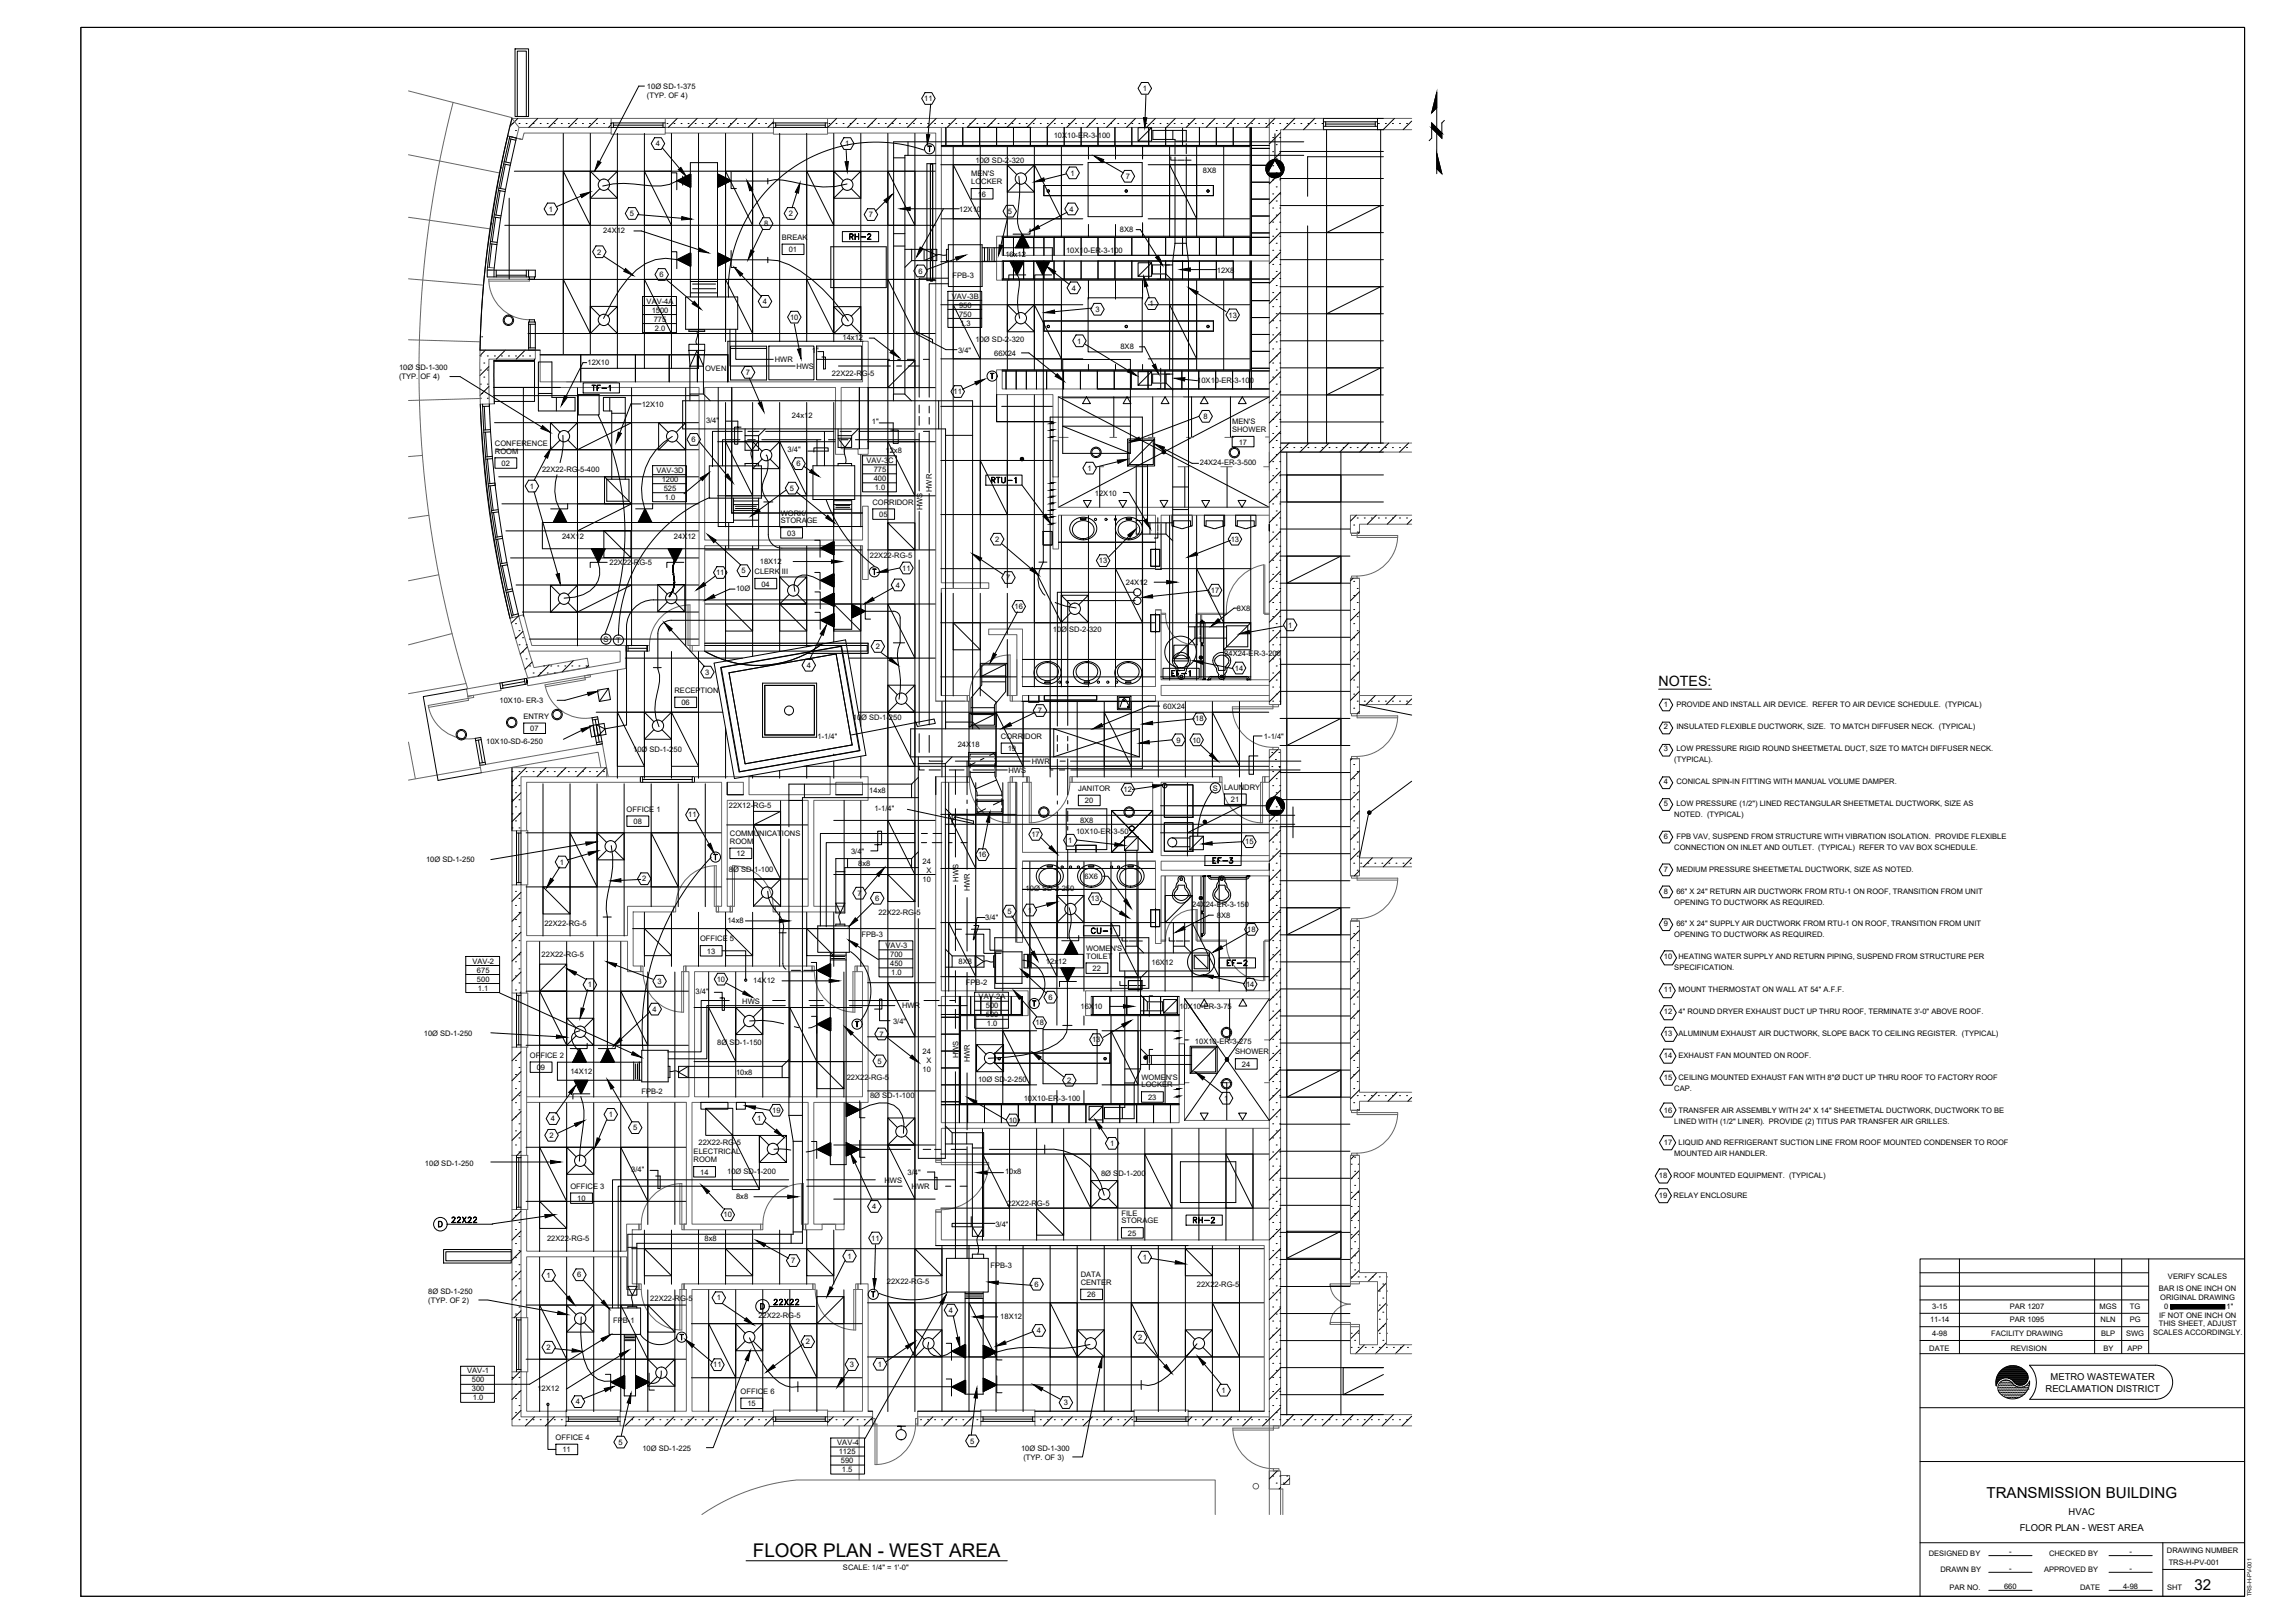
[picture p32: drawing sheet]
<svg xmlns="http://www.w3.org/2000/svg" width="1067mm" height="762mm" viewBox="0 0 1067 762" stroke-linecap="round" stroke-linejoin="round" font-family="sans-serif">
<defs><g id="words">
<text font-size="8.9" x="353" y="731">FLOOR PLAN - WEST AREA</text>
<g font-size="7.1">
<text x="933" y="703">TRANSMISSION BUILDING</text>
<text x="1030" y="746">32</text>
</g>
<text font-size="6.7" x="779" y="322">NOTES:</text>
<g font-size="6.2">
<text x="277" y="185">TF-1</text>
<text x="511" y="440">CU-1</text>
<text x="575" y="455">EF-2</text>
<text x="211" y="575">22X22</text>
</g>
<g font-size="5.7">
<text x="398" y="114">RH-2</text>
<text x="464" y="228">RTU-1</text>
<text x="549" y="319">EF-1</text>
<text x="568" y="406">EF-3</text>
<text x="559" y="575">RH-2</text>
<text x="362" y="614">22X22</text>
</g>
<g font-size="4.4">
<text x="963" y="648">METRO WASTEWATER</text>
<text x="960" y="653">RECLAMATION DISTRICT</text>
<text x="971" y="711">HVAC</text>
<text x="948" y="719">FLOOR PLAN - WEST AREA</text>
</g>
<g font-size="3.5">
<text x="304" y="42">10Ø SD-1-375</text>
<text x="304" y="46">(TYP. OF 4)</text>
<text x="434" y="48">11</text>
<text x="537" y="43">1</text>
<text x="495" y="65">10X10-ER-3-100</text>
<text x="308" y="69">4</text>
<text x="397" y="69">1</text>
<text x="458" y="77">10Ø SD-2-320</text>
<text x="456" y="83">MEN'S</text>
<text x="503" y="82">1</text>
<text x="565" y="81">8X8</text>
<text x="456" y="87">LOCKER</text>
<text x="529" y="84">7</text>
<text x="459" y="92">16</text>
<text x="258" y="99">1</text>
<text x="296" y="101">5</text>
<text x="370" y="102">2</text>
<text x="450" y="99">12X10</text>
<text x="473" y="100">5</text>
<text x="502" y="99">4</text>
<text x="359" y="106">8</text>
<text x="408" y="102">7</text>
<text x="283" y="109">24X12</text>
<text x="367" y="113">BREAK</text>
<text x="526" y="109">8X8</text>
<text x="280" y="119">2</text>
<text x="370" y="118">01</text>
<text x="501" y="119">10X10-ER-3-100</text>
<text x="472" y="121">16x12</text>
<text x="310" y="130">6</text>
<text x="431" y="128">6</text>
<text x="447" y="130">FPB-3</text>
<text x="571" y="128">12X8</text>
<text x="503" y="136">4</text>
<text x="304" y="143">VAV-4A</text>
<text x="358" y="143">4</text>
<text x="447" y="140">VAV-3B</text>
<text x="540" y="144">1</text>
<text x="306" y="147">1500</text>
<text x="450" y="149">750</text>
<text x="450" y="144">950</text>
<text x="514" y="146">3</text>
<text x="577" y="149">13</text>
<text x="307" y="151">775</text>
<text x="307" y="155">2.0</text>
<text x="371" y="150">10</text>
<text x="451" y="153">1.3</text>
<text x="396" y="160">14x12</text>
<text x="458" y="160">10Ø SD-2-320</text>
<text x="506" y="161">1</text>
<text x="381" y="166">1&quot;</text>
<text x="450" y="166">3/4&quot;</text>
<text x="467" y="167">66X24</text>
<text x="526" y="164">8X8</text>
<text x="187" y="174">10Ø SD-1-300</text>
<text x="276" y="171">12X10</text>
<text x="364" y="170">HWR</text>
<text x="374" y="173">HWS</text>
<text x="187" y="178">(TYP. OF 4)</text>
<text x="331" y="174">OVEN</text>
<text x="350" y="176">7</text>
<text x="391" y="177">22X22-RG-5</text>
<text x="562" y="180">10X10-ER-3-100</text>
<text x="448" y="185">11</text>
<text x="301" y="191">12X10</text>
<text x="372" y="196">24x12</text>
<text x="565" y="197">8</text>
<text x="331" y="198">3/4&quot;</text>
<text x="409" y="199">1&quot;</text>
<text x="579" y="199">MEN'S</text>
<text x="579" y="203">SHOWER</text>
<text x="232" y="209">CONFERENCE</text>
<text x="325" y="208">6</text>
<text x="582" y="209">17</text>
<text x="232" y="213">ROOM</text>
<text x="370" y="212">3/4&quot;</text>
<text x="416" y="213">12x8</text>
<text x="235" y="219">02</text>
<text x="254" y="222">22X22-RG-5-400</text>
<text x="308" y="222">VAV-3D</text>
<text x="374" y="219">6</text>
<text x="407" y="217">VAV-3C</text>
<text x="410" y="222">775</text>
<text x="511" y="221">1</text>
<text x="563" y="219">24X24-ER-3-500</text>
<text x="311" y="226">1200</text>
<text x="410" y="226">400</text>
<text x="249" y="229">1</text>
<text x="312" y="230">525</text>
<text x="371" y="230">5</text>
<text x="411" y="230">1.0</text>
<text x="438" y="231" transform="rotate(-90 438 231)">HWR</text>
<text x="514" y="233">12X10</text>
<text x="312" y="235">1.0</text>
<text x="410" y="237">CORRIDOR</text>
<text x="433" y="240" transform="rotate(-90 433 240)">HWS</text>
<text x="367" y="246">STORAGE</text>
<text x="367" y="242">WORK/</text>
<text x="413" y="243">05</text>
<text x="370" y="252">03</text>
<text x="264" y="253">24X12</text>
<text x="316" y="253">24X12</text>
<text x="467" y="254">2</text>
<text x="578" y="254">13</text>
<text x="408" y="262">22X22-RG-5</text>
<text x="286" y="265">22X22-RG-5</text>
<text x="348" y="269">5</text>
<text x="354" y="270">CLERK III</text>
<text x="357" y="265">18X12</text>
<text x="424" y="268">11</text>
<text x="516" y="264">13</text>
<text x="336" y="270">11</text>
<text x="358" y="275">04</text>
<text x="421" y="276">4</text>
<text x="473" y="272">7</text>
<text x="529" y="275">24X12</text>
<text x="346" y="278">10Ø</text>
<text x="569" y="278">17</text>
<text x="476" y="286">16</text>
<text x="581" y="287">8X8</text>
<text x="494" y="297">10Ø SD-2-320</text>
<text x="605" y="295">1</text>
<text x="283" y="301">S</text>
<text x="289" y="302">T</text>
<text x="411" y="305">2</text>
<text x="575" y="308">24X24-ER-3-200</text>
<text x="331" y="317">3</text>
<text x="379" y="314">4</text>
<text x="580" y="315">14</text>
<text x="317" y="325">RECEPTION</text>
<text x="235" y="330">10X10- ER-3</text>
<text x="320" y="331">06</text>
<text x="487" y="335">7</text>
<text x="546" y="333">60X24</text>
<text x="781" y="332">1</text>
<text x="787" y="332">PROVIDE AND INSTALL AIR DEVICE. REFER TO AIR DEVICE SCHEDULE. (TYPICAL)</text>
<text x="246" y="337">ENTRY</text>
<text x="400" y="338">10Ø SD-1-250</text>
<text x="561" y="339">18</text>
<text x="249" y="343">07</text>
<text x="384" y="347">1-1/4&quot;</text>
<text x="470" y="347">CORRIDOR</text>
<text x="593" y="347">1-1/4&quot;</text>
<text x="781" y="342">2</text>
<text x="787" y="342">INSULATED FLEXIBLE DUCTWORK, SIZE. TO MATCH DIFFUSER NECK. (TYPICAL)</text>
<text x="228" y="349">10X10-SD-6-250</text>
<text x="297" y="353">10Ø SD-1-250</text>
<text x="450" y="351">24X18</text>
<text x="473" y="353">19</text>
<text x="552" y="349">9</text>
<text x="560" y="349">10</text>
<text x="781" y="353">3</text>
<text x="787" y="353">LOW PRESSURE RIGID ROUND SHEETMETAL DUCT, SIZE TO MATCH DIFFUSER NECK.</text>
<text x="484" y="359">HWR</text>
<text x="786" y="358">(TYPICAL).</text>
<text x="474" y="363">HWS</text>
<text x="506" y="371">JANITOR</text>
<text x="528" y="372">12</text>
<text x="569" y="371">S</text>
<text x="575" y="371">LAUNDRY</text>
<text x="781" y="368">4</text>
<text x="787" y="368">CONICAL SPIN-IN FITTING WITH MANUAL VOLUME DAMPER.</text>
<text x="408" y="372">14x8</text>
<text x="509" y="377">20</text>
<text x="578" y="377">21</text>
<text x="294" y="381">OFFICE 1</text>
<text x="323" y="384">11</text>
<text x="342" y="380">22X12-RG-5</text>
<text x="411" y="381">1-1/4&quot;</text>
<text x="781" y="378">5</text>
<text x="786" y="384">NOTED. (TYPICAL)</text>
<text x="787" y="378">LOW PRESSURE (1/2&quot;) LINED RECTANGULAR SHEETMETAL DUCTWORK, SIZE AS</text>
<text x="297" y="387">08</text>
<text x="507" y="386">8X8</text>
<text x="343" y="393">COMMUNICATIONS</text>
<text x="484" y="393">17</text>
<text x="502" y="396">1</text>
<text x="505" y="392">10X10-ER-3-50</text>
<text x="781" y="394">6</text>
<text x="787" y="394">FPB VAV, SUSPEND FROM STRUCTURE WITH VIBRATION ISOLATION. PROVIDE FLEXIBLE</text>
<text x="343" y="396">ROOM</text>
<text x="400" y="401">3/4&quot;</text>
<text x="585" y="396">15</text>
<text x="786" y="399">CONNECTION ON INLET AND OUTLET. (TYPICAL) REFER TO VAV BOX SCHEDULE.</text>
<text x="200" y="405">10Ø SD-1-250</text>
<text x="263" y="406">1</text>
<text x="346" y="402">12</text>
<text x="403" y="406">8x8</text>
<text x="433" y="406">24</text>
<text x="459" y="403">16</text>
<text x="302" y="414">2</text>
<text x="342" y="410">8Ø SD-1-100</text>
<text x="435" y="410">X</text>
<text x="450" y="414" transform="rotate(-90 450 414)">HWS</text>
<text x="509" y="413">6X6</text>
<text x="781" y="409">7</text>
<text x="787" y="409">MEDIUM PRESSURE SHEETMETAL DUCTWORK, SIZE AS NOTED.</text>
<text x="433" y="414">10</text>
<text x="455" y="419" transform="rotate(-90 455 419)">HWR</text>
<text x="482" y="419">10Ø SD-2-250</text>
<text x="781" y="420">8</text>
<text x="787" y="420">66&quot; X 24&quot; RETURN AIR DUCTWORK FROM RTU-1 ON ROOF, TRANSITION FROM UNIT</text>
<text x="403" y="421">7</text>
<text x="411" y="423">6</text>
<text x="512" y="423">13</text>
<text x="560" y="426">24X24-ER-3-150</text>
<text x="786" y="425">OPENING TO DUCTWORK AS REQUIRED.</text>
<text x="412" y="430">22X22-RG-5</text>
<text x="473" y="429">5</text>
<text x="483" y="429">1</text>
<text x="571" y="431">8X8</text>
<text x="256" y="435">22X22-RG-5</text>
<text x="342" y="433">14x8</text>
<text x="463" y="432">3/4&quot;</text>
<text x="586" y="438">18</text>
<text x="781" y="435">9</text>
<text x="787" y="435">66&quot; X 24&quot; SUPPLY AIR DUCTWORK FROM RTU-1 ON ROOF, TRANSITION FROM UNIT</text>
<text x="329" y="442">OFFICE 5</text>
<text x="405" y="440">FPB-3</text>
<text x="786" y="440">OPENING TO DUCTWORK AS REQUIRED.</text>
<text x="254" y="449">22X22-RG-5</text>
<text x="332" y="448">13</text>
<text x="416" y="445">VAV-3</text>
<text x="418" y="449">700</text>
<text x="510" y="446">WOMEN'S</text>
<text x="222" y="452">VAV-2</text>
<text x="418" y="454">450</text>
<text x="450" y="453">8X8</text>
<text x="491" y="452">12x12</text>
<text x="510" y="450">TOILET</text>
<text x="513" y="456">22</text>
<text x="541" y="453">16X12</text>
<text x="781" y="450">10</text>
<text x="786" y="456">SPECIFICATION.</text>
<text x="788" y="450">HEATING WATER SUPPLY AND RETURN PIPING, SUSPEND FROM STRUCTURE PER</text>
<text x="224" y="461">500</text>
<text x="224" y="457">675</text>
<text x="309" y="462">3</text>
<text x="337" y="461">10</text>
<text x="354" y="461">14X12</text>
<text x="418" y="458">1.0</text>
<text x="224" y="465">1.1</text>
<text x="276" y="464">1</text>
<text x="327" y="467">3/4&quot;</text>
<text x="454" y="463">FPB-2</text>
<text x="585" y="463">14</text>
<text x="781" y="466">11</text>
<text x="788" y="466">MOUNT THERMOSTAT ON WALL AT 54&quot; A.F.F.</text>
<text x="349" y="471">HWS</text>
<text x="424" y="473">HWR</text>
<text x="460" y="469">VAV-2A</text>
<text x="463" y="473">500</text>
<text x="492" y="469">6</text>
<text x="507" y="474">16X10</text>
<text x="554" y="474">10X10-ER-3-75</text>
<text x="306" y="475">4</text>
<text x="463" y="478">500</text>
<text x="781" y="476">12</text>
<text x="788" y="476">4&quot; ROUND DRYER EXHAUST DUCT UP THRU ROOF, TERMINATE 3'-0&quot; ABOVE ROOF.</text>
<text x="419" y="481">3/4&quot;</text>
<text x="463" y="482">1.0</text>
<text x="486" y="481">18</text>
<text x="199" y="486">10Ø SD-1-250</text>
<text x="337" y="491">8Ø SD-1-150</text>
<text x="413" y="487">7</text>
<text x="513" y="489">13</text>
<text x="561" y="490">10X10-ER-3-275</text>
<text x="781" y="486">13</text>
<text x="788" y="486">ALUMINUM EXHAUST AIR DUCTWORK, SLOPE BACK TO CEILING REGISTER. (TYPICAL)</text>
<text x="249" y="497">OFFICE 2</text>
<text x="433" y="495">24</text>
<text x="450" y="497" transform="rotate(-90 450 497)">HWS</text>
<text x="580" y="495">SHOWER</text>
<text x="781" y="497">14</text>
<text x="788" y="497">EXHAUST FAN MOUNTED ON ROOF.</text>
<text x="252" y="502">09</text>
<text x="412" y="499">5</text>
<text x="433" y="503">10</text>
<text x="435" y="499">X</text>
<text x="455" y="499" transform="rotate(-90 455 499)">HWR</text>
<text x="583" y="501">24</text>
<text x="268" y="504">14X12</text>
<text x="346" y="505">10x8</text>
<text x="398" y="507">22X22-RG-5</text>
<text x="459" y="508">10Ø SD-2-250</text>
<text x="501" y="508">2</text>
<text x="536" y="507">WOMEN'S</text>
<text x="781" y="507">15</text>
<text x="788" y="507">CEILING MOUNTED EXHAUST FAN WITH 8&quot;Ø DUCT UP THRU ROOF TO FACTORY ROOF</text>
<text x="301" y="514">FPB-2</text>
<text x="409" y="515">8Ø SD-1-100</text>
<text x="536" y="511">LOCKER</text>
<text x="786" y="512">CAP.</text>
<text x="481" y="517">10X10-ER-3-100</text>
<text x="539" y="516">23</text>
<text x="575" y="517">1</text>
<text x="259" y="526">4</text>
<text x="286" y="524">1</text>
<text x="355" y="526">1</text>
<text x="363" y="523">19</text>
<text x="474" y="527">10</text>
<text x="781" y="522">16</text>
<text x="786" y="527">LINED WITH (1/2&quot; LINER). PROVIDE (2) TITUS PAR TRANSFER AIR GRILLES.</text>
<text x="788" y="522">TRANSFER AIR ASSEMBLY WITH 24&quot; X 14&quot; SHEETMETAL DUCTWORK, DUCTWORK TO BE</text>
<text x="297" y="531">5</text>
<text x="258" y="534">2</text>
<text x="328" y="538">22X22-RG-5</text>
<text x="521" y="538">1</text>
<text x="781" y="538">17</text>
<text x="788" y="538">LIQUID AND REFRIGERANT SUCTION LINE FROM ROOF MOUNTED CONDENSER TO ROOF</text>
<text x="326" y="542">ELECTRICAL</text>
<text x="326" y="546">ROOM</text>
<text x="786" y="543">MOUNTED AIR HANDLER.</text>
<text x="200" y="547">10Ø SD-1-250</text>
<text x="296" y="550">3/4&quot;</text>
<text x="329" y="552">14</text>
<text x="341" y="551">10Ø SD-1-200</text>
<text x="426" y="552">3/4&quot;</text>
<text x="472" y="551">10x8</text>
<text x="415" y="555">HWS</text>
<text x="517" y="552">8Ø SD-1-200</text>
<text x="779" y="553">18</text>
<text x="786" y="553">ROOF MOUNTED EQUIPMENT. (TYPICAL)</text>
<text x="268" y="558">OFFICE 3</text>
<text x="271" y="564">10</text>
<text x="346" y="563">8x8</text>
<text x="428" y="558">HWR</text>
<text x="779" y="562">19</text>
<text x="786" y="562">RELAY ENCLOSURE</text>
<text x="410" y="568">4</text>
<text x="473" y="566">22X22-RG-5</text>
<text x="340" y="572">10</text>
<text x="527" y="574">STORAGE</text>
<text x="527" y="571">FILE</text>
<text x="467" y="576">3/4&quot;</text>
<text x="530" y="580">25</text>
<text x="257" y="582">22X22-RG-5</text>
<text x="331" y="583">8x8</text>
<text x="409" y="583">11</text>
<text x="371" y="593">7</text>
<text x="398" y="591">1</text>
<text x="537" y="592">1</text>
<text x="271" y="600">6</text>
<text x="465" y="595">FPB-3</text>
<text x="507" y="600">DATA</text>
<text x="257" y="600">1</text>
<text x="416" y="603">22X22-RG-5</text>
<text x="486" y="604">6</text>
<text x="507" y="603">CENTER</text>
<text x="562" y="604">22X22-RG-5</text>
<text x="1018" y="601">VERIFY SCALES</text>
<text x="201" y="608">8Ø SD-1-250</text>
<text x="201" y="612">(TYP. OF 2)</text>
<text x="305" y="611">22X22-RG-5</text>
<text x="337" y="611">1</text>
<text x="511" y="609">26</text>
<text x="1014" y="606">BAR IS ONE INCH ON</text>
<text x="1014" y="610">ORIGINAL DRAWING</text>
<text x="446" y="616">4</text>
<text x="907" y="614">3-15</text>
<text x="944" y="614">PAR 1207</text>
<text x="986" y="614">MGS</text>
<text x="1000" y="614">TG</text>
<text x="1016" y="615">0</text>
<text x="1046" y="615">1&quot;</text>
<text x="288" y="621">FPB-1</text>
<text x="356" y="619">22X22-RG-5</text>
<text x="470" y="619">18X12</text>
<text x="906" y="621">11-14</text>
<text x="944" y="621">PAR 1095</text>
<text x="986" y="621">NLN</text>
<text x="1000" y="621">PG</text>
<text x="1014" y="623">THIS SHEET, ADJUST</text>
<text x="1014" y="619">IF NOT ONE INCH ON</text>
<text x="487" y="626">4</text>
<text x="534" y="629">2</text>
<text x="907" y="627">4-98</text>
<text x="935" y="627">FACILITY DRAWING</text>
<text x="987" y="627">BLP</text>
<text x="998" y="627">SWG</text>
<text x="1011" y="627">SCALES ACCORDINGLY.</text>
<text x="257" y="634">2</text>
<text x="378" y="631">2</text>
<text x="906" y="634">DATE</text>
<text x="944" y="634">REVISION</text>
<text x="988" y="634">BY</text>
<text x="999" y="634">APP</text>
<text x="335" y="642">11</text>
<text x="399" y="642">3</text>
<text x="412" y="642">1</text>
<text x="219" y="645">VAV-1</text>
<text x="222" y="653">300</text>
<text x="222" y="649">500</text>
<text x="252" y="653">12X12</text>
<text x="574" y="654">1</text>
<text x="222" y="658">1.0</text>
<text x="270" y="659">4</text>
<text x="348" y="654">OFFICE 6</text>
<text x="499" y="660">3</text>
<text x="351" y="660">15</text>
<text x="261" y="676">OFFICE 4</text>
<text x="456" y="678">5</text>
<text x="264" y="682">11</text>
<text x="290" y="678">5</text>
<text x="302" y="681">10Ø SD-1-225</text>
<text x="393" y="679">VAV-4</text>
<text x="394" y="683">1125</text>
<text x="479" y="681">10Ø SD-1-300</text>
<text x="395" y="687">590</text>
<text x="481" y="685">(TYP. OF 3)</text>
<text x="395" y="691">1.5</text>
<text x="906" y="730">DESIGNED BY</text>
<text x="943" y="730">-</text>
<text x="962" y="730">CHECKED BY</text>
<text x="1000" y="730">-</text>
<text x="1017" y="729">DRAWING NUMBER</text>
<text x="396" y="737">SCALE: 1/4&quot; = 1'-0&quot;</text>
<text x="943" y="738">-</text>
<text x="1000" y="738">-</text>
<text x="1018" y="735">TRS-H-PV-001</text>
<text x="911" y="738">DRAWN BY</text>
<text x="960" y="738">APPROVED BY</text>
<text x="915" y="746">PAR NO.</text>
<text x="941" y="746">660</text>
<text x="977" y="746">DATE</text>
<text x="997" y="746">4-98</text>
<text x="1018" y="746">SHT</text>
</g>
<text font-size="2.7" x="1057" y="749" transform="rotate(-90 1057 749)">TRS-H-PV-001</text>
</g></defs>
<!-- layer: TRS-FLOOR PLAN-XBASE|A-DOOR -->
<g fill="none" stroke="#666" stroke-width=".47">
<path d="M229 127h3M229 125l3 1M230 132h19v-1h-19a19 19 0 0 0 19 19M635 250v1h2v-1M656 252h-19v-1h19a19 19 0 0 1-19 19M635 272v-2h2v2M323 284v19h1v-19a19 19 0 0 0-19 19M304 303h1v3h-1M325 303h-1v3h1M579 333h19v-1h-19a19 19 0 0 0 19 19M598 331v1h2v-1M635 335v1h2v-1"/>
<path d="M656 337h-19v-1h19a19 19 0 0 1-19 19M598 352v-1h2v1M635 356v-1h2v1M454 365h1v2h-1M455 367a19 19 0 0 0 19 19v-19h-1v19M475 365h-1v2h1M482 365h1v2h-1M502 367a19 19 0 0 1-19 19v-19h1v19M503 365h-1v2h1M573 365h1v2h-1M574 367a19 19 0 0 0 19 19v-19h-1v19M594 365h-1v2h1"/>
<path d="M335 406v20h1v-20a19 19 0 0 0-19 19M345 406v20h-1v-20a19 19 0 0 1 19 19M635 411v1h2v-1M656 413h-19v-1h19a19 19 0 0 1-19 19M316 426h1v2h-1M337 426h-1v2h1M343 426h1v2h-1M364 426h-1v2h1M635 432v-1h2v1M301 454h1v2h-1M302 456a19 19 0 0 0 19 19v-19h-1v19M322 454h-1v2h1"/>
<path d="M381 454h1v2h-1M382 456a19 19 0 0 0 19 19v-19h-1v19M402 454h-1v2h1M635 521v1h2v-1M656 523h-19v-1h19a19 19 0 0 1-19 19M319 556v19h1v-19a19 19 0 0 0-19 19M376 556v19h1v-19a19 19 0 0 0-19 19M439 545h3v1h-3zM464 547h-22v-1h22a22 22 0 0 1-22 22M635 542v-1h2v1M300 575h1v2h-1M321 575h-1v2h1"/>
<path d="M357 575h1v2h-1M378 575h-1v2h1M439 568h3v1h-3zM300 603h1v2h-1M301 605a19 19 0 0 0 19 19v-19h-1v19M321 603h-1v2h1M382 603h1v2h-1M383 605a19 19 0 0 0 19 19v-19h-1v19M403 603h-1v2h1M410 666h1v3h-1M430 669a19 19 0 0 1-19 19v-19h1v19M431 666h-1v3h1"/>
<path d="M579 671h19h-19a19 19 0 0 0 19 19M598 669v2h3v-2M596 699v12M598 691v-1h3v1M601 711v-12h1v12"/>
</g>
<!-- layer: TRS-FLOOR PLAN-XBASE|A-WALL -->
<g fill="none" stroke="#666" stroke-width=".47">
<path d="M240 56h47v6h-41l-1 4-7-2 7 1M287 60h-43l-2 5M287 56h25M312 56h51v6h-51zM312 60h51M363 56h26M389 60h207M647 56h16M287 62v1h25v-1M363 62v1h26v-1M621 61h-20v270M647 61h16"/>
<path d="M251 169v13h77v121h-3v3M251 164v5h-21v21M266 179h24M596 212v119h5v-21M601 212h62M601 208h62M596 221v-165h25h-232v6h50v267h14M635 250h2M663 242h-29v8h4v-4h25M634 272h4v63h-4zM635 272h2M244 289l7 24 25-4v4l-28 5-9-28 7-1 4 14h44"/>
<path d="M248 306h43v5l-44 8M331 302h77v5h-29M598 331h2M635 335h2M638 331h25M638 327h25M598 352h2M634 356h4v55h-4zM635 356h2M240 365v25h7v-23h54M285 365h-40v25M285 365v-5h-45v55"/>
<path d="M285 365h16M341 365h-15h26v8h38v-8h18v11h-26v50h14v2h-32v-2h15v-50h-38v50h2v2h-6v-2h2v-59h-13M439 365v180h3v-15h154M439 373v-8h15v2h-12v98h41v12h-3v-9h-38v59h112v-18h2v17h40M454 365v2M475 367v-2v2h2v75h3v-38M475 365h7M503 365v2h38v33h-61v-33h2v-2v2M573 365v2h-28v35h51M594 365v2M596 365h-2v2h2M247 390h1v25h-1"/>
<path d="M240 415h7v24h48v-13h21v2h-19v26h4v2h-6v-14h-48v24h-7zM245 415v51M635 411h2M638 407h25M638 403h25M316 426v2M337 426v2M343 426v2M364 426v2M635 432h2M301 454v2M322 454v2"/>
<path d="M381 454v2M402 454v2M240 466v26M247 466h1v26h-1M240 492h7v50h-7zM245 492v50M247 515h76v-59h-1v-2h59v2h-55v59h79v-59h-3v-2h6v64h-26v57h14v2h-4v-2h-6v2h-8v-2h1v-57h-54v57h32v2h-36v-2h1v-57h-75M310 518h12M663 513h-25v-81h-4v89h4v-4h25M635 521h2M240 542v26M247 542h1v26h-1"/>
<path d="M635 542h2M240 568h7v19h47v-12h6v2h-3v26h3v2h-6v-15h-47v29h-7zM245 568v51M300 575v2M322 575h-1v2M357 575v2M378 575v2M439 585h155v78h-36v6h105M596 582h-154v-13h-3v16h119M240 619v25M247 619h1v25h-1M300 603v2"/>
<path d="M321 603h61v2h-57v58h38v6h-72v-6h31v-58h-1zM321 603v2M382 603v2M403 603h5v60h2v6h-21v-6h16v-58h-2zM403 603v2M663 631h-12v-34h-13v-55h-4v60h13v29h-9v-8h-4v13h29M240 644h7v19h19v6h-26zM245 644v21h21M266 669h25M266 663v-1h25v1M291 665h72M363 669h26"/>
<path d="M363 663v-1h26v1M389 665h21M410 669h21M410 666v3M431 663h30v6h-30zM431 665h30M431 666v3M461 669h25M461 663v-1h25v1M486 663h46v6h-46zM486 665h46M532 669h26"/>
<path d="M532 663v-1h26v1M558 665h38M596 663h.1M598 669h3M601 669v-317h-5v339h5v8h-5M601 664h62M596 699v-8v8M598 691h3M601 693h5v4h-5z"/>
<circle cx="590" cy="698" r="1.3"/>
</g>
<!-- layer: TRS-FLOOR PLAN-XBASE|A-FLOR -->
<path d="M638 331l25 5M522 381l19 19M541 381l-19 19" fill="none" stroke="#000" stroke-width=".47"/>
<!-- layer: TRS-FLOOR PLAN-XBASE|A-FLOR-PFIX -->
<g fill="none" stroke="#000" stroke-width=".47">
<path d="M565 386h2M565 386h1M565 385h1M565 385v2M566 385v2"/>
<circle cx="531" cy="389" r="1.2"/>
<circle cx="566" cy="386" r=".8"/>
</g>
<!-- layer: TRS-FLOOR PLAN-XBASE|A-WALL-HTCH -->
<g fill="none" stroke="#000" stroke-width=".47">
<path d="M634 547h.1M634 553h.1M634 560h.1M636 542l-2 2M636 543h.1M636 550h.1M636 557h.1M638 547h.1M638 553h.1M638 560h.1M638 550l-4 4M638 559l-4 4"/>
<path d="M634 566h.1M634 573h.1M634 580h.1M636 563h.1M636 570h.1M636 576h.1M638 566h.1M638 573h.1M638 580h.1M638 568l-4 4M638 578l-4 4M634 586h.1"/>
<path d="M634 593h.1M634 600h.1M636 583h.1M636 590h.1M636 596h.1M638 586h.1M638 593h.1M638 600h.1M638 587l-4 4M638 596l-4 5M641 600h.1M644 600h.1"/>
<path d="M647 597l-5 5M648 600h.1M651 600h.1M648 606h.1M648 613h.1M648 619h.1M649 603h.1M649 609h.1M649 616h.1M651 606h.1M651 613h.1M651 619h.1"/>
<path d="M651 602l-4 5M651 612l-4 4M634 626h.1M634 633h.1M636 629h.1M638 626h.1M638 633h.1M638 624l-4 5M641 631l-5 5M641 633h.1M644 633h.1M648 626h.1"/>
<path d="M648 633h.1M649 623h.1M649 629h.1M651 626h.1M651 633h.1M651 621l-4 4M651 630l-5 6M654 633h.1M658 633h.1M659 631l-4 5M661 633h.1"/>
</g>
<!-- layer: TRS-FLOOR PLAN-XBASE|A-GLAZ -->
<g fill="none" stroke="#000" stroke-width=".47">
<path d="M287 58h25M287 60h25M288 59h23M288 58v2M311 58v2M363 58h26M363 60h26M364 58v2M364 59h24M388 58v2M621 56h26v5h-26zM621 57h26"/>
<path d="M621 59h26M622 58h24M622 57v2M646 57v2M237 77l3 1M237 76l3 1M237 77l-2 11M239 65l3 1M240 65l-3 11M234 89l3 1M234 88l3 1M235 90l-2 11"/>
<path d="M230 114l3 1M230 113l3 1M231 115l-1 11M232 102h3M232 101h3M233 102l-2 12M229 127a475 475 0 0 1 10-63l3 1a410 410 0 0 0-10 65M229 127h22v3h-22zM233 127v3M233 129h14M247 127v3M248 127v3"/>
<path d="M249 130v1h2v-1M248 151h3v13h-3zM248 152h3M249 151v-1h2v1M249 152v11M248 163h3M227 190a476 476 0 0 0 13 99M227 191l1 11M230 190v1M230 191h-3M230 191v11M228 203l1 11"/>
<path d="M229 216l1 11M230 202v1h-3M230 202h-3M230 203a470 470 0 0 0 13 85M231 214l-3 1M231 215l-3 1M230 228l2 12M232 227h-3M233 228h-4M234 239l-3 1M232 241l1 11M234 253l2 12"/>
<path d="M234 240l-3 1M236 252h-3M236 253h-3M236 266l2 11M238 264l-3 1M238 265l-3 1M238 278l3 11M241 276l-4 1M241 277l-3 1M243 288l-3 1 1 1M243 288l1 1M295 303v3"/>
<path d="M295 304h9M304 303v3v-3M304 303h-10v3h10M386 302a50 50 0 0 1-55 4M302 366h23M302 365v2M325 365v2M326 365v2h-25v-2h25v2M243 390v25M243 391h2M244 391v23M245 390v25"/>
<path d="M243 414h2M243 466v26M243 467h2M244 467v24M245 466v26M243 491h2M243 542v26M243 544h2M244 544v23M245 542v26M243 567h2M243 619v25"/>
<path d="M243 620h2M244 620v23M245 619v25M243 643h2M266 667h25M266 665h25M267 666h23M267 665v2M290 665v2M363 667h26M363 665h26M364 666h24"/>
<path d="M364 665v2M388 665v2M461 667h25M461 665h25M462 666h23M462 665v2M485 665v2M532 667h26M532 665h26M534 666h23M534 665v2M557 665v2"/>
</g>
<!-- layer: TRS-FLOOR PLAN-XBASE|A-WALL -->
<g fill="#666">
<circle cx="241" cy="290" r=".2"/>
<circle cx="226" cy="185" r=".2"/>
</g>
<g fill="none" stroke="#666" stroke-width=".47">
<path d="M244 60l-4-4-2 8M442 60v214h22v2h-22v51h10M468 111v9M516 120h80h-125v-9h-3v21h3v-9h45M579 123h-63h80M251 169h-19v21h-6l-1-26h29v15h151v-19h3v22h-13v29h13v2h-5v-2h-6v2h-5v-31h-61v72h74v-16h3v34h-3v-16h-74v50h-6M468 185v13h26M516 183h80h-125v-9h-3v11h26v22h3v-21h99h-40M601 197v24M497 205h5M516 219h2M521 205h3"/>
<path d="M533 219h5M539 205h3M553 219h5M557 205h3M573 219h6M575 205h4M593 219h3M594 205h2M545 238h51h-99v-14h-3v34h3v-16h46v25M596 242h-51v25v-21M596 246v3M442 276v51h12v2"/>
<path d="M545 267h-2h2M634 272h4M543 286h2M564 288v19M294 303v11l-46 8v-1M477 310v17M564 310v9M596 319h-51v-33h-2v36h-63h31M235 321l-16 2 1 4 15-3v-1M454 327v2h-15M475 327v2h5v-2h63v2h53M480 322v-27h-16v3h13v29h-2v2"/>
<path d="M596 322h-51v5h51M634 356h4M282 360l-1-7-55 10-1-4 58-10 3 16M341 367h8v6h-8zM341 367v6h8M392 367h13v6h-13zM392 373h13M503 367v-2h70v2M480 404h63h-63M543 404v39h2v-32h51v54h-86v12h2v-9h42v22h2v-21h40M596 404h-51v5h51M596 405v4v-4"/>
<path d="M634 432h4M556 488h2M576 488h3M594 488h2M556 508h2M576 508h2M594 508h2M634 542h4"/>
</g>
<!-- layer: TRS-FLOOR PLAN-XBASE|A-FLOR -->
<path d="M497 186l99 52M596 186l-99 52M663 367l-19 14M643 382l-5 21M556 469l40 57M596 469l-40 57" fill="none" stroke="#000" stroke-width=".47"/>
<!-- layer: TRS-FLOOR PLAN-XBASE|A-FLOR-PFIX -->
<g fill="none" stroke="#000" stroke-width=".47">
<path d="M510 186l2 3h-4zM529 186l2 3h-4zM547 186l2 3h-4zM565 186l2 3h-3zM583 186l2 3h-4zM479 216h2M479 215h2M479 215v1M480 215v1M546 212h1M546 213h1M546 212v1"/>
<path d="M546 211v2M547 212v1M509 235h3l-1 3zM525 235h4l-2 3zM545 235h3l-1 3zM564 235h4l-2 3zM581 235h4l-2 3zM503 245a6 6 0 0 1 8-2 6 6 0 0 1 4 7 6 6 0 0 1-7 3 6 6 0 0 1-6-6zM505 246a5 5 0 0 1 6-1 5 5 0 0 1 2 5 5 5 0 0 1-6 3 5 5 0 0 1-3-6zM507 243h3v1h-3zM525 245a6 6 0 0 1 7-2 6 6 0 0 1 4 7 6 6 0 0 1-7 3 6 6 0 0 1-5-6zM526 246a5 5 0 0 1 6-1 5 5 0 0 1 3 5 5 5 0 0 1-6 3 5 5 0 0 1-4-6z"/>
<path d="M529 243h2v1h-2zM550 242h10v5h-1v-2h-8v2h-1zM551 247l4 1 4-1M565 242h10v5h-1v-2h-8v2h-1zM566 247l4 1 5-1M580 242h10v5h-1v-2h-8v2h-1zM581 247l5 1M589 247l-3 1M564 292l1 1v9h-1M564 292h1l1 1v26M487 313a6 6 0 0 1 7-2 6 6 0 0 1 4 7 6 6 0 0 1-7 3 6 6 0 0 1-5-6zM488 313a5 5 0 0 1 6-2 5 5 0 0 1 3 6 5 5 0 0 1-6 3 5 5 0 0 1-4-6z"/>
<path d="M505 313a6 6 0 0 1 8-2 6 6 0 0 1 3 7 6 6 0 0 1-7 3 6 6 0 0 1-5-6zM506 313a5 5 0 0 1 6-2 5 5 0 0 1 3 6 5 5 0 0 1-6 3 5 5 0 0 1-3-6zM525 313a6 6 0 0 1 7-2 6 6 0 0 1 4 7 6 6 0 0 1-7 3 6 6 0 0 1-6-6zM526 313a5 5 0 0 1 6-2 5 5 0 0 1 3 6 5 5 0 0 1-7 3 5 5 0 0 1-3-6zM551 312a4 4 0 0 1 4-6 4 4 0 0 1 3 6M551 310a3 3 0 0 1 4-2 3 3 0 0 1 3 2M551 310l2 3M558 310l-1 3M563 309h2M563 308h2M563 308v1M564 308v1"/>
<path d="M564 303h1v16M567 319l1-1h1h16h1v1M568 319l1-1h16l1 1M570 309a4 4 0 0 1 6-2 4 4 0 0 1 0 7M570 309v2l1 3M570 310l2 5h3l2-5M570 309a4 4 0 0 1 4-1 4 4 0 0 1 3 2M571 309l-1 1M571 314h.1M571 314l1 3a1.6 1.6 0 0 0 2 2 1.6 1.6 0 0 0 1-2l1-3M576 314h.1M491 320h2v1h-2z"/>
<path d="M509 320h3v1h-3zM525 327h6v6h-6zM525 327h5v6h-5zM527 328l-1 4M528 320h3v1h-3zM529 328l1 3M529 332h1h-1zM642 382h2M642 381h2M643 381v1M488 408a6 6 0 0 1 7-2 6 6 0 0 1 4 7 6 6 0 0 1-7 3 6 6 0 0 1-5-6zM489 409a5 5 0 0 1 6-1 5 5 0 0 1 3 5 5 5 0 0 1-6 3 5 5 0 0 1-4-6z"/>
<path d="M492 407h2h-2zM507 408a6 6 0 0 1 8-2 6 6 0 0 1 3 7 6 6 0 0 1-7 3 6 6 0 0 1-5-6zM508 409a5 5 0 0 1 6-1 5 5 0 0 1 3 5 5 5 0 0 1-6 3 5 5 0 0 1-3-6zM511 407h3h-3zM526 408a6 6 0 0 1 7-2 6 6 0 0 1 4 7 6 6 0 0 1-7 3 6 6 0 0 1-5-6zM527 409a5 5 0 0 1 6-1 5 5 0 0 1 3 5 5 5 0 0 1-6 3 5 5 0 0 1-4-6zM530 407h2h-2zM553 416v1a3 3 0 0 0-1 4 3 3 0 0 0 4 2 3 3 0 0 0 2-3 3 3 0 0 0-2-3v-1M554 412h1M554 412a.6 .6 0 0 0 0 1 .6 .6 0 0 0 1 0 .6 .6 0 0 0 0-1M556 412l1 4a5 5 0 0 1 2 5 5 5 0 0 1-4 3 4 4 0 0 1-4-3 4 4 0 0 1 1-5l1-2a1.8 1.8 0 0 1 0-2 1.8 1.8 0 0 1 3 0M556 416h-3"/>
<path d="M556 416h.1M565 411v17h-1M566 411v27M567 411l1 1 1 1h16l1-1v-1M568 411l1 1h16l1-1M572 416l-2 3 1 2M572 416h3M573 412a.6 .6 0 0 0 0 1 .6 .6 0 0 0 1 0 .6 .6 0 0 0 0-1M573 412h1M575 416v1a3 3 0 0 1 2 3 3 3 0 0 1-3 3l-2-1-2-1M563 422h2M563 421h2"/>
<path d="M563 421v1M564 421v1M564 429h1v9M565 438l-1 1M566 438l-1 1h-1M570 422a6 6 0 0 1 1-6l1-2a1.8 1.8 0 0 1 2-3 1.8 1.8 0 0 1 1 3l1 2a5 5 0 0 1 2 5 5 5 0 0 1-4 3l-3-1-1-1M565 469l2 3h-3zM584 469l1 3h-3zM537 497h2M537 496h2M537 496v1M538 496v1"/>
<path d="M575 497h2M575 498h2M576 497v1M564 523h3l-2 3zM582 523h3l-2 3z"/>
<circle cx="480" cy="216" r=".8"/>
<circle cx="546" cy="212" r=".8"/>
<circle cx="514" cy="244" r=".5"/>
<circle cx="519" cy="244" r=".5"/>
<circle cx="524" cy="244" r=".5"/>
<circle cx="564" cy="309" r=".8"/>
<circle cx="574" cy="318" r=".6"/>
<circle cx="498" cy="320" r=".5"/>
<circle cx="501" cy="320" r=".5"/>
<circle cx="516" cy="320" r=".5"/>
<circle cx="520" cy="320" r=".5"/>
<circle cx="524" cy="320" r=".5"/>
<circle cx="528" cy="328" r=".5"/>
<circle cx="643" cy="382" r=".8"/>
<circle cx="499" cy="407" r=".5"/>
<circle cx="503" cy="407" r=".5"/>
<circle cx="506" cy="407" r=".5"/>
<circle cx="522" cy="407" r=".5"/>
<circle cx="525" cy="407" r=".5"/>
<circle cx="564" cy="422" r=".8"/>
<circle cx="538" cy="497" r=".8"/>
<circle cx="576" cy="497" r=".8"/>
</g>
<!-- layer: TRS-FLOOR PLAN-XBASE|A-DOOR -->
<g fill="none" stroke="#666" stroke-width=".47">
<path d="M594 265v23h2M545 288h2M547 288a14 14 0 0 0 15 15M562 288v15v-15h14zM576 288a22 22 0 0 1 17-23v23h3M275 317h2v1h-2zM473 308v19h1v-19a19 19 0 0 0-19 19M220 327l2-1v1l-2 1zM220 328l-19 3a19 19 0 0 0 22 16M220 328v1l-19 3M256 322l19-3v-1l-19 4a19 19 0 0 0 22 15M454 327h1v2h-1"/>
<path d="M475 327h-1v2h1M564 411v9M337 426h-1v2h1M343 426h1v2h-1M562 427v15h14v-1h-14zM562 427a14 14 0 0 0-15 14M564 423v18M545 441h2M547 441v1h-2M576 442a18 18 0 0 0 17 18v-18h3M596 441h-2v19M625 603h9v1h-9z"/>
<path d="M625 603a10 10 0 0 0 9 9M634 602v1h4v-1M634 612a10 10 0 0 0-9 10M625 621h9v1h-9zM634 623v-1h4v1"/>
</g>
<!-- layer: TRS-FLOOR PLAN-XBASE|A-FLOR-PFIX -->
<g fill="#000" stroke="#000" stroke-width=".47">
<path d="M564 291v2zM564 291v2z"/>
<path d="M564 302v1zM564 302v1z"/>
<path d="M565 319h1zM565 319h1z"/>
<path d="M567 319h1zM567 319h1z"/>
<path d="M585 319h2zM585 319h2z"/>
<path d="M565 412l1-1zM565 411h1z"/>
<path d="M567 411h1zM567 411h1z"/>
<path d="M585 411h2zM585 411h2z"/>
<path d="M564 438v2zM564 438v2z"/>
<path d="M564 428v1zM564 428v1z"/>
</g>
<!-- layer: TRS-FLOOR PLAN-XBASE|A-GLAZ -->
<g fill="none" stroke="#000" stroke-width=".47">
<path d="M242 23h6v32h-6zM243 55v-31h4v31M246 319l1 2M246 320l-10 2M235 321l12-2 1 2-1-2 1 2-13 2zM236 321v2M278 337h3l2 12-3 1zM279 338l2 10M281 338h-3M223 347l3-1 2 13h-3zM225 347l2 11M226 347l-3 1"/>
<path d="M228 358h-3M283 348l-3 1M208 587h32v6h-32zM240 588h-31v4h31"/>
</g>
<!-- layer: TRS-FLOOR PLAN-XBASE|A-WALL-HTCH -->
<g fill="none" stroke="#000" stroke-width=".47">
<path d="M240 58h.1M243 56l-4 3M244 58h.1M247 58h.1M250 58h.1M253 56l-5 4M254 58h.1M257 58h.1M260 58h.1M262 56l-4 4M264 58h.1M267 58h.1"/>
<path d="M270 58h.1M271 56l-4 4M273 58h.1M277 58h.1M280 58h.1M281 56l-5 4M283 58h.1M287 58h.1M287 59l-1 1M313 58h.1M316 58h.1M318 56l-4 4"/>
<path d="M320 58h.1M323 58h.1M326 58h.1M327 56l-4 4M330 58h.1M333 58h.1M336 58h.1M337 56l-5 4M340 58h.1M343 58h.1M346 56l-4 4M346 58h.1"/>
<path d="M350 58h.1M353 58h.1M355 56l-4 4M356 58h.1M359 58h.1M363 58h.1M363 57l-2 3M389 58h.1M393 58h.1M393 56l-4 4M396 58h.1M399 58h.1"/>
<path d="M402 56l-4 4M402 58h.1M406 58h.1M409 58h.1M412 56l-5 4M412 58h.1M416 58h.1M419 58h.1M421 56l-4 4M422 58h.1M426 58h.1M429 58h.1"/>
<path d="M430 56l-4 4M432 58h.1M436 58h.1M439 58h.1M440 56l-5 4M442 58h.1M445 58h.1M449 58h.1M449 56l-4 4M452 58h.1M455 58h.1M458 56l-4 4"/>
<path d="M459 58h.1M462 58h.1M465 58h.1M468 56l-5 4M469 58h.1M472 58h.1M475 58h.1M477 56l-4 4M479 58h.1M482 58h.1M485 58h.1M486 56l-4 4"/>
<path d="M488 58h.1M492 58h.1M495 58h.1M496 56l-5 4M498 58h.1M502 58h.1M505 58h.1M505 56l-4 4M508 58h.1M512 58h.1M514 56l-4 4M515 58h.1"/>
<path d="M518 58h.1M522 58h.1M524 56l-4 4M525 58h.1M528 58h.1M531 58h.1M533 56l-4 4M535 58h.1M538 58h.1M541 58h.1M543 56l-5 4M545 58h.1"/>
<path d="M548 58h.1M551 58h.1M552 56l-4 4M555 58h.1M558 58h.1M561 58h.1M561 56l-4 4M565 58h.1M568 58h.1M571 56l-5 4M571 58h.1M574 58h.1"/>
<path d="M578 58h.1M580 56l-4 4M581 58h.1M584 58h.1M588 58h.1M589 56l-4 4M591 58h.1M594 58h.1M598 58h.1M599 56l-5 4M601 58h.1M604 58h.1"/>
<path d="M608 58h.1M608 56l-5 5M611 58h.1M614 58h.1M617 56l-5 5M617 58h.1M621 58h.1M647 58h.1M651 58h.1M654 58h.1M655 56l-6 5M657 58h.1"/>
<path d="M660 58h.1M663 57l-4 4M242 61h.1M598 78h.1M598 71h.1M598 65h.1M599 75h.1M599 68h.1M599 61h.1M601 78h.1M601 71h.1M601 65h.1"/>
<path d="M601 62l-5 6M601 72l-5 5M598 98h.1M598 91h.1M598 84h.1M599 94h.1M599 88h.1M599 81h.1M601 98h.1M601 91h.1M601 84h.1M601 100l-5 5"/>
<path d="M601 90l-5 6M601 81l-5 5M598 118h.1M598 111h.1M598 104h.1M599 114h.1M599 108h.1M599 101h.1M601 118h.1M601 111h.1M601 104h.1M601 118l-5 6"/>
<path d="M601 109l-5 5M598 137h.1M598 131h.1M598 124h.1M599 134h.1M599 127h.1M599 121h.1M601 137h.1M601 131h.1M601 124h.1M601 137l-5 5M601 128l-5 5"/>
<path d="M598 157h.1M598 151h.1M598 144h.1M599 154h.1M599 147h.1M599 141h.1M601 157h.1M601 151h.1M601 144h.1M601 156l-5 5M601 146l-5 6M226 174h.1"/>
<path d="M226 167h.1M227 177h.1M227 170h.1M228 164l-3 3M229 174h.1M229 167h.1M230 172l-5 4M232 167h.1M235 167h.1M237 164l-4 5M239 167h.1M242 167h.1"/>
<path d="M245 167h.1M247 164l-5 5M249 167h.1M598 177h.1M598 170h.1M598 164h.1M599 174h.1M599 167h.1M599 161h.1M601 177h.1M601 170h.1M601 164h.1"/>
<path d="M601 175l-5 5M601 165l-5 5M226 187h.1M226 180h.1M227 184h.1M229 187h.1M229 180h.1M230 181l-5 5M598 197h.1M598 190h.1M598 184h.1M599 194h.1"/>
<path d="M599 187h.1M599 180h.1M601 197h.1M601 190h.1M601 184h.1M601 184l-5 5M601 193l-5 6M598 217h.1M598 210h.1M598 204h.1M599 213h.1M599 207h.1"/>
<path d="M599 200h.1M601 217h.1M601 210h.1M601 204h.1M601 203l-5 5M604 210h.1M605 208l-9 9M608 210h.1M611 210h.1M614 210h.1M615 208l-5 4M617 210h.1"/>
<path d="M621 210h.1M624 208l-4 4M624 210h.1M627 210h.1M631 210h.1M633 208l-4 4M634 210h.1M637 210h.1M641 210h.1M643 208l-5 4M644 210h.1M647 210h.1"/>
<path d="M651 210h.1M652 208l-4 4M654 210h.1M657 210h.1M660 210h.1M661 208l-4 4M598 237h.1M598 230h.1M598 223h.1M599 240h.1M599 233h.1M599 227h.1"/>
<path d="M599 220h.1M601 237h.1M601 230h.1M601 223h.1M601 231l-5 5M601 221l-5 6M598 256h.1M598 250h.1M598 243h.1M599 260h.1M599 253h.1M599 246h.1"/>
<path d="M601 256h.1M601 250h.1M601 243h.1M601 259l-5 5M601 249l-5 6M601 240l-5 5M636 246h.1M637 242l-3 3M637 243h.1M637 250h.1M638 250h.1M641 243h.1"/>
<path d="M644 243h.1M646 242l-4 4M647 243h.1M651 243h.1M654 243h.1M656 242l-5 4M657 243h.1M660 243h.1M663 244l-2 2M598 276h.1M598 270h.1M598 263h.1"/>
<path d="M599 280h.1M599 273h.1M599 266h.1M601 276h.1M601 270h.1M601 263h.1M601 277l-5 6M601 268l-5 5M635 272l-1 1M636 280h.1M636 273h.1M637 276h.1"/>
<path d="M638 278l-4 4M242 299h.1M242 293h.1M243 289l-3 4M244 296h.1M245 299h.1M246 296l-4 4M598 296h.1M598 290h.1M598 283h.1M599 299h.1M599 293h.1"/>
<path d="M599 286h.1M601 296h.1M601 290h.1M601 283h.1M601 287l-5 5M601 296l-5 5M636 299h.1M636 293h.1M636 286h.1M637 296h.1M637 290h.1M637 283h.1"/>
<path d="M638 287l-4 4M638 297l-4 4M244 303h.1M245 306h.1M247 303h.1M247 309h.1M248 304l-4 3M249 313h.1M250 311l-4 3M250 316h.1M254 316h.1M255 313h.1"/>
<path d="M257 316h.1M258 312l-5 5M259 313h.1M260 316h.1M262 313h.1M265 313h.1M269 313h.1M269 310l-5 5M272 313h.1M275 313h.1M276 312l-1 1M598 316h.1"/>
<path d="M598 309h.1M598 303h.1M599 319h.1M599 313h.1M599 306h.1M601 316h.1M601 309h.1M601 303h.1M601 306l-5 5M601 315l-5 5M636 319h.1M636 313h.1"/>
<path d="M636 306h.1M637 316h.1M637 309h.1M637 303h.1M638 315l-4 4M638 306l-4 4M598 329h.1M598 323h.1M599 326h.1M601 329h.1M601 323h.1M601 324l-5 6"/>
<path d="M636 333h.1M636 326h.1M637 329h.1M637 323h.1M638 334l-1 1M638 325l-4 4M641 329h.1M644 329h.1M646 327l-4 4M647 329h.1M651 329h.1M654 329h.1"/>
<path d="M655 327l-4 4M657 329h.1M660 329h.1M663 328l-3 3M597 353h.1M597 360h.1M599 357h.1M600 352l-4 4M601 353h.1M601 360h.1M635 356l-1 1M636 359h.1"/>
<path d="M240 362h.1M240 369h.1M240 375h.1M242 366h.1M242 372h.1M242 379h.1M244 362h.1M244 369h.1M244 375h.1M245 372l-5 4M247 362h.1M247 360l-7 7"/>
<path d="M250 362h.1M254 362h.1M256 360l-4 5M257 362h.1M260 362h.1M264 362h.1M266 360l-4 5M267 362h.1M270 362h.1M273 362h.1M275 360l-4 5M277 362h.1"/>
<path d="M280 362h.1M283 362h.1M284 360l-4 5M598 362h.1M598 369h.1M598 375h.1M599 366h.1M599 372h.1M599 379h.1M601 362h.1M601 369h.1M601 375h.1"/>
<path d="M601 371l-5 5M601 362l-5 5M636 366h.1M636 372h.1M636 379h.1M637 362h.1M637 369h.1M637 375h.1M638 362l-4 4M638 371l-4 5M240 382h.1M240 389h.1"/>
<path d="M242 385h.1M244 382h.1M244 389h.1M245 382l-5 4M598 382h.1M598 389h.1M598 395h.1M599 385h.1M599 392h.1M599 399h.1M601 382h.1M601 389h.1"/>
<path d="M601 395h.1M601 399l-5 5M601 380l-5 6M601 390l-5 5M636 385h.1M636 392h.1M636 399h.1M637 382h.1M637 389h.1M637 395h.1M638 381l-4 4M638 390l-4 4"/>
<path d="M638 399l-4 5M242 419h.1M245 419l-5 4M598 402h.1M598 409h.1M598 415h.1M599 405h.1M599 412h.1M599 419h.1M601 402h.1M601 409h.1M601 415h.1"/>
<path d="M601 408l-5 6M601 418l-5 5M636 405h.1M637 402h.1M637 409h.1M638 409l-2 2M639 405h.1M642 405h.1M644 403l-4 4M646 405h.1M649 405h.1M652 405h.1"/>
<path d="M654 403l-4 4M655 405h.1M659 405h.1M662 405h.1M663 403l-4 4M242 425h.1M242 432h.1M242 438h.1M244 422h.1M244 428h.1M244 435h.1M245 438l-5 4"/>
<path d="M245 428l-5 5M598 422h.1M598 428h.1M598 435h.1M599 425h.1M599 432h.1M599 438h.1M601 422h.1M601 428h.1M601 435h.1M601 427l-5 5M601 436l-5 6"/>
<path d="M636 438h.1M637 435h.1M638 437l-4 4M242 445h.1M242 452h.1M242 458h.1M244 442h.1M244 448h.1M244 455h.1M245 456l-5 5M245 447l-5 4M598 442h.1"/>
<path d="M598 448h.1M598 455h.1M599 445h.1M599 452h.1M599 458h.1M601 442h.1M601 448h.1M601 455h.1M601 455l-5 5M601 446l-5 5M636 458h.1M636 452h.1"/>
<path d="M636 445h.1M637 455h.1M637 448h.1M637 442h.1M638 456l-4 4M638 446l-4 4M242 465h.1M244 461h.1M245 466h-1M598 461h.1M598 468h.1M598 475h.1"/>
<path d="M599 465h.1M599 471h.1M599 478h.1M601 461h.1M601 468h.1M601 475h.1M601 465l-5 5M601 474l-5 5M636 478h.1M636 471h.1M636 465h.1M637 475h.1"/>
<path d="M637 468h.1M637 461h.1M638 465l-4 4M638 474l-4 5M242 498h.1M244 495h.1M245 494l-5 4M598 481h.1M598 488h.1M598 495h.1M599 485h.1M599 491h.1"/>
<path d="M599 498h.1M601 481h.1M601 488h.1M601 495h.1M601 483l-5 6M601 493l-5 5M636 485h.1M636 491h.1M636 498h.1M637 481h.1M637 488h.1M637 495h.1"/>
<path d="M638 484l-4 4M638 493l-4 4M242 504h.1M242 511h.1M242 518h.1M244 501h.1M244 508h.1M244 514h.1M245 513l-5 4M245 503l-5 4M598 501h.1M598 508h.1"/>
<path d="M598 514h.1M599 504h.1M599 511h.1M599 518h.1M601 501h.1M601 508h.1M601 514h.1M601 502l-5 5M601 511l-5 6M636 504h.1M636 511h.1M636 518h.1"/>
<path d="M637 501h.1M637 508h.1M637 514h.1M638 502l-4 5M638 512l-4 4M641 514h.1M644 514h.1M647 513l-5 4M647 514h.1M651 514h.1M654 514h.1M656 513l-4 4"/>
<path d="M657 514h.1M660 514h.1M663 515l-2 2M242 524h.1M242 531h.1M242 538h.1M244 521h.1M244 528h.1M244 534h.1M245 531l-5 4M245 522l-5 4M598 521h.1"/>
<path d="M598 528h.1M598 534h.1M599 524h.1M599 531h.1M599 538h.1M601 521h.1M601 528h.1M601 534h.1M601 521l-5 5M601 530l-5 5M601 539l-5 6M637 521h.1"/>
<path d="M638 521h.1M244 541h.1M245 541l-2 1M598 541h.1M598 547h.1M598 554h.1M599 544h.1M599 551h.1M599 557h.1M601 541h.1M601 547h.1M601 554h.1"/>
<path d="M601 558l-5 5M601 549l-5 5M242 571h.1M242 577h.1M244 574h.1M245 569l-5 4M245 578l-5 4M598 561h.1M598 567h.1M598 574h.1M599 564h.1M599 571h.1"/>
<path d="M599 577h.1M601 561h.1M601 567h.1M601 574h.1M601 567l-5 6M601 577l-5 5M242 584h.1M242 590h.1M242 597h.1M244 581h.1M244 587h.1M244 594h.1"/>
<path d="M245 587l-5 5M245 597l-5 4M598 581h.1M598 587h.1M598 594h.1M599 584h.1M599 590h.1M599 597h.1M601 581h.1M601 587h.1M601 594h.1M601 586l-5 5"/>
<path d="M601 596l-5 5M242 604h.1M242 610h.1M242 617h.1M244 600h.1M244 607h.1M244 614h.1M245 606l-5 4M245 615l-4 4M598 600h.1M598 607h.1M598 614h.1"/>
<path d="M599 604h.1M599 610h.1M599 617h.1M601 600h.1M601 607h.1M601 614h.1M601 605l-5 5M601 614l-5 6M598 620h.1M598 627h.1M598 633h.1M599 624h.1"/>
<path d="M599 630h.1M599 637h.1M601 620h.1M601 627h.1M601 633h.1M601 624l-5 5M601 633l-5 5M240 647h.1M242 650h.1M242 657h.1M244 647h.1M244 653h.1"/>
<path d="M244 660h.1M244 644l-4 4M245 653l-5 4M598 640h.1M598 647h.1M598 653h.1M598 660h.1M599 643h.1M599 650h.1M599 657h.1M601 640h.1M601 647h.1"/>
<path d="M601 653h.1M601 660h.1M601 642l-5 6M601 652l-5 5M242 663h.1M244 667h.1M245 662l-5 4M247 667h.1M250 667h.1M251 665l-4 4M254 667h.1M257 667h.1"/>
<path d="M260 667h.1M260 665l-4 4M264 667h.1M266 669h-1M293 667h.1M297 667h.1M298 665l-5 4M300 667h.1M303 667h.1M307 667h.1M307 665l-4 4M310 667h.1"/>
<path d="M313 667h.1M316 665l-4 4M316 667h.1M320 667h.1M323 667h.1M326 665l-4 4M326 667h.1M330 667h.1M333 667h.1M335 665l-4 4M336 667h.1M340 667h.1"/>
<path d="M343 667h.1M344 665l-4 4M346 667h.1M350 667h.1M353 667h.1M354 665l-4 4M356 667h.1M359 667h.1M363 667h.1M363 665l-4 4M389 667h.1M391 665l-2 3"/>
<path d="M393 667h.1M396 667h.1M399 667h.1M401 665l-5 4M402 667h.1M406 667h.1M409 667h.1M410 665l-4 4M432 667h.1M436 667h.1M438 665l-4 4M439 667h.1"/>
<path d="M442 667h.1M445 667h.1M447 665l-4 4M449 667h.1M452 667h.1M455 667h.1M457 665l-4 4M459 667h.1M488 667h.1M492 667h.1M494 665l-4 4M495 667h.1"/>
<path d="M498 667h.1M502 667h.1M504 665l-5 4M505 667h.1M508 667h.1M512 667h.1M513 665l-4 4M515 667h.1M518 667h.1M522 667h.1M522 665l-4 4M525 667h.1"/>
<path d="M528 667h.1M531 667h.1M532 665l-5 4M558 667h.1M560 665l-2 2M561 667h.1M565 667h.1M568 667h.1M569 665l-4 4M571 667h.1M574 667h.1M578 667h.1"/>
<path d="M578 665l-4 4M581 667h.1M584 667h.1M588 667h.1M588 665l-5 4M591 667h.1M594 667h.1M598 667h.1M599 663h.1M601 667h.1M601 661l-8 8M604 667h.1"/>
<path d="M607 664l-5 5M608 667h.1M611 667h.1M614 667h.1M617 664l-5 5M617 667h.1M621 667h.1M624 667h.1M626 664l-5 5M627 667h.1M631 667h.1M634 667h.1"/>
<path d="M636 664l-6 5M637 667h.1M641 667h.1M644 667h.1M645 664l-5 5M647 667h.1M651 667h.1M654 667h.1M654 664l-5 5M657 667h.1M660 667h.1M663 665l-5 4"/>
<path d="M598 693h.1M599 696h.1M600 691l-4 3M601 693h.1M601 698v1M603 696h.1M604 693h.1M606 694l-3 3"/>
</g>
<!-- layer: TRS-FLOOR PLAN-XBASE|S-FNDN-FTNG -->
<path d="M238 64a494 494 0 0 0-13 100M226 190a529 529 0 0 0 13 100" fill="none" stroke="#000" stroke-width=".47"/>
<!-- layer: TRS-FLOOR PLAN-XBASE|A-CONC -->
<g fill="none" stroke="#666" stroke-width=".47">
<path d="M192 43l48 13M213 48a501 501 0 0 0 7 275M192 73l42 8M192 102l38 5M192 131l35 3M192 160h33M225 187l-33 1M198 214h-6M201 242l-9 1M206 270l-14 3M212 297l-20 6M219 321l-27 5"/>
<path d="M192 348l3 17M226 360l-34 6M403 669v26M330 711a95 95 0 0 1 44-16h197v16"/>
</g>
<!-- layer: TRS-FLOOR PLAN-XBASE|A-FURN -->
<g fill="none" stroke="#000" stroke-width=".47">
<path d="M444 60v8M452 60v8M454 60h30M460 60v8M468 60v8M476 60v8M484 60v8M492 60v8M500 60v8M508 60v8M516 60v8M524 60v8"/>
<path d="M531 60v8M539 60v8M547 60v8M563 60v8M571 60v8M579 60v8M587 60v8M588 60v60M437 77h1v55h-1zM442 68h154M555 60v8M588 78h8"/>
<path d="M588 70h8M490 87h80v5h-80zM588 86h8M588 93h8M471 111h125M471 111v9M476 111v9M481 111v9M485 111v9M490 111v9M495 111v9M500 111v9"/>
<path d="M508 111v9M516 111v9M524 111v9M531 111v9M539 111v9M547 111v9M555 111v9M563 111v9M571 111v9M579 111v9M587 111v9M588 109h8"/>
<path d="M588 101h8M471 131h125M471 123v8M476 123v8M481 123v8M485 123v8M490 123v8M495 123v8M500 123v8M508 123v8M516 123v8M524 123v8"/>
<path d="M531 123v8M539 123v8M547 123v8M555 123v8M563 123v8M571 123v8M579 123v8M587 123v8M588 123v60M588 133h8M490 151h80v4h-80zM588 149h8"/>
<path d="M588 157h8M588 141h8M251 169h-19h19M273 167v12M298 167v12M314 167v12M327 167v12M405 160h-63v19v-12h-88M471 174h125M472 174v9M477 174v9M482 174v9"/>
<path d="M487 174v9M491 174v9M499 174v9M507 174v9M515 174v9M523 174v9M531 174v9M539 174v9M547 174v9M555 174v9M563 174v9M571 174v9"/>
<path d="M579 174v9M587 174v9M588 165h8M588 173h8M226 185h.1M227 190v1M230 190v1M232 182h19v6h-19M344 182v59h61M404 182v29M408 182v29M468 185v13h26"/>
<path d="M516 183h80M490 250h4v6h-4zM497 255h46M540 258h5v8h-5zM543 257v9M596 246v3M540 289h5v8h-5zM543 288v9M342 316l51-9 7 43-50 9zM480 310h63M562 303h.1M601 310v21"/>
<path d="M359 322h23v23h-23zM483 327v3h5v-3M490 327h25v2h-25zM547 368h13v16h-13zM541 381h-19v19M547 386h13v14h-13zM480 418h63M505 400v-3h10v3M540 427h5v8h-5zM543 427v9M442 478h8M450 468v59"/>
<path d="M451 468v8M456 468v8M461 468v8M465 468v8M470 468v8M475 468v8M480 468v8M480 468v8h-38M512 476h33M513 468v8M521 468v8M529 468v8"/>
<path d="M530 460h6v5h-6zM537 468v8M545 468v8h9M553 468v8M442 486h8M442 493h8M467 494h54v5h-54zM442 519h112M442 501h8M442 509h8M442 517h8M454 519v8"/>
<path d="M462 519v8M470 519v8M478 519v8M486 519v8M494 519v8M502 519v8M510 519v8M518 519v8M526 519v8M534 519v8M542 519v8M550 519v8"/>
<circle cx="492" cy="90" r=".5"/>
<circle cx="529" cy="90" r=".5"/>
<circle cx="567" cy="90" r=".5"/>
<circle cx="492" cy="153" r=".5"/>
<circle cx="529" cy="153" r=".5"/>
<circle cx="567" cy="153" r=".5"/>
<circle cx="469" cy="497" r=".5"/>
<circle cx="519" cy="497" r=".5"/>
</g>
<g fill="#000" stroke="#000" stroke-width=".47">
<path d="M493 199h1zM493 199h1z"/>
<path d="M493 205h1zM493 205h1z"/>
<path d="M493 202h1zM493 202h1z"/>
<path d="M493 240l1-1zM493 239h1z"/>
<path d="M493 230h1zM493 230h1z"/>
<path d="M493 233h1zM493 233h1z"/>
<path d="M493 236h1zM493 236h1z"/>
<path d="M493 227h1zM493 227h1z"/>
<path d="M493 243h1zM493 243h1z"/>
<path d="M493 246h1zM493 246h1z"/>
<path d="M553 488l1-1zM553 487h1z"/>
<path d="M553 484h1zM553 484h1z"/>
<path d="M553 515h1zM553 515h1z"/>
<path d="M553 511h1zM553 511h1z"/>
</g>
<!-- layer: TRS-FLOOR PLAN-XBASE|A-WALL-PRTN -->
<path d="M523 186v19M541 186v19M559 186v19M578 186v19M516 219v19M536 219v19M556 219v19M576 219v19M577 469v19M556 488h2M573 508h3v18" fill="none" stroke="#000" stroke-width=".47"/>
<!-- layer: H-DUCT-HIDDEN -->
<g fill="none" stroke="#000" stroke-width=".47">
<path d="M240 56a477 477 0 0 0-15 108M434 70a69 69 0 0 0-92 70M439 77h-4v55h4M442 69h145v42h-116M511 76h25v26h-25zM588 69v42M390 116h26v19h-26zM471 132h116v42h-116M511 140h25v25h-25zM588 132v42M273 173h54M343 163h17v15h-17z"/>
<path d="M343 164h17M361 162h21v16h-21zM383 162h22v16h-22zM226 190a477 477 0 0 0 13 100M281 195a126 126 0 0 1 3 103M337 182v65h68M408 182v29M413 199h6v9h3v-6h-4M493 196h43v165h-43zM494 207v17M497 207v17M333 234a71 71 0 0 0-43 64"/>
<path d="M388 235a69 69 0 0 0 23 31M533 278h-37v63M533 282h-32v59M331 303h76v3h-76M339 313l56-10 9 49-57 10zM473 311l-13 7M219 323l-20 4 7 39 20-3M358 321h25v25h-25zM468 335l-13 6M480 329h63M458 358l-3 2M462 356l-2 1"/>
<path d="M467 353l-2 2M496 345v3M496 350v3M496 356v17M501 346v2M501 349v3M501 356v17M352 365h38M396 376v50M463 380l-5 2M471 376l-5 2M496 376v2"/>
<path d="M501 380h19v19h-19zM501 376v1M569 371l-3 6-2 4-1 7-1 5M367 381l-13 6M496 381v60M501 381v5M501 388v2M501 399v42M334 402a119 119 0 0 0-32 91M399 447a22 22 0 0 1 5 32M467 440h72v24h-72zM480 451a11 11 0 0 1 10 7 11 11 0 0 1-2 12"/>
<path d="M480 477h-29v41h103M512 477h42M490 483h25v26h-25zM554 490v19M556 490v19M396 518v57M554 545h26v20h-26zM445 607a41 41 0 0 1-32 0M301 626a11 11 0 0 0 17 2"/>
<circle cx="534" cy="278" r="1.7"/>
<circle cx="534" cy="282" r="1.7"/>
<circle cx="370" cy="334" r="2.1"/>
</g>
<!-- layer: A-CEILING-TILE -->
<g fill="none" stroke="#000" stroke-width=".47">
<path d="M444 60v8M452 60v8M454 60h30M460 60v8M468 60v8M476 60v8M484 60v8M492 60v8M500 60v8M508 60v8M516 60v8M524 60v8"/>
<path d="M531 60v8M539 60v8M547 60v8M563 60v8M571 60v8M579 60v8M587 60v8M588 60v60M647 56h3M235 79h.1M264 63v103M277 63v103"/>
<path d="M290 63v110M303 63v110M315 63v110M328 63v110M341 63v97M353 63v97M366 63v97M379 63v97M391 63v97M404 63v97M417 63v600M430 63v600"/>
<path d="M437 77h1v55h-1zM442 77h66M442 68h154M448 77h12v26h-12zM448 69v207M448 77l12 26M460 69v207M473 69v42M486 77h12v26h-12zM486 69v42M486 77l12 26M498 69v42"/>
<path d="M511 69v6M524 69v6M536 74v-5v6M539 77h48M549 77h13v26h-13zM549 69v42M549 77l13 26M555 60v8M562 69v42M575 69v42M588 78h8M588 70h8"/>
<path d="M601 71h49M623 61v147M647 61h3M648 61v147M650 74h-36v18M239 93v38M241 80h198M264 80h13v26h-13zM264 80l13 26M303 80h12v26h-12zM303 80l12 26M341 80h12v26h-12z"/>
<path d="M341 80l12 26M379 80h12v26h-12zM379 80l12 26M417 80h13v26h-13zM417 80l13 26M490 87h80v5h-80zM588 86h8M588 93h8M601 97h49M601 84h49M623 97h25v12h-25zM648 97l-25 12"/>
<path d="M231 105h.1M237 106h202M442 103h66M471 111h125M471 111v9M476 111v9M481 111v9M485 111v9M490 111v9M495 111v9M500 111v9M508 111v9"/>
<path d="M511 105v6M516 111v9h80M524 111v9M524 105v6M531 111v9M536 105v6v-6M539 103h48M539 111v9M547 111v9M555 111v9M563 111v9M571 111v9"/>
<path d="M579 111v9M587 111v9M588 101h8M588 109h8M601 109h49M614 106v102M248 131h191M264 131h13v26h-13zM264 131l13 26M303 131h12v26h-12zM303 131l12 26M341 131h12v26h-12z"/>
<path d="M341 131l12 26M379 131h12v26h-12zM379 131l12 26M417 131h13v26h-13zM417 131l13 26M442 123h26M471 131h125M471 123h108v8M471 123v8M473 132v42M476 123v8M481 123v8"/>
<path d="M485 123v8M486 132v42M490 123v8M495 123v8M498 132v42M500 123v8M508 123v8M511 137v-5v8M516 123v8M524 123v8M524 132v8M531 123v8"/>
<path d="M536 137v-5v8M539 123v8M547 123v8M549 132v42M555 123v8M562 132v42M563 123v8M571 123v8M575 132v42M587 123v8M588 123v60M588 133h8"/>
<path d="M601 122h49M601 135h49M623 135h25v12h-25zM648 135l-25 12M226 158h.1M248 157h191M442 143h66M448 143h12v25h-12zM448 143l12 25M486 143h12v25h-12zM486 143l12 25M490 151h80v4h-80z"/>
<path d="M539 143h48M549 143h13v25h-13zM549 143l13 25M588 157h8M588 141h8M588 149h8M601 147h49M225 164h29M251 169h-19v21M251 169v13M254 167h88v12M273 167v12"/>
<path d="M298 167v12M314 167v12M327 167v12M442 168h66M471 174h125M472 174v9M477 174v9M482 174v9M487 174v9M491 174v9M499 174v9M507 174v9"/>
<path d="M511 171v3M515 174v9M523 174v9M524 171v3M531 174v9M536 171v3M539 174v9M539 168h48M547 174v9M555 174v9M563 174v9M571 174v9"/>
<path d="M579 174v9M587 174v9M588 173h8M588 165h8M601 173h49M601 160h49M623 173h25v12h-25zM648 173l-25 12M226 185h.1M232 186h96M232 182h31M232 198h96"/>
<path d="M246 182v107M271 198h26v13h-26zM271 182v121M297 182v121M297 198l-26 13M322 182v121M341 189v58M344 182v59h61M353 189v58M366 189v58M379 189v58M391 189v58"/>
<path d="M404 182v29M407 182h32M442 191h26M468 185v13h26M470 191h24M473 185v91M486 185v137M601 198h49M601 185h49M601 197h.1M233 211h95M337 207h55"/>
<path d="M341 207h12v26h-12zM341 207l12 26M366 207h13v26h-13zM366 207l13 26M404 213v34M407 207h32M417 207h13v26h-13zM417 207l13 26M442 216h52M460 216h13v26h-13zM460 216l13 26M601 208h49"/>
<path d="M601 212h49M604 212v452M630 212v452M232 227l1 1M234 224h94M236 237h92M271 237h26v12h-26zM297 237l-26 12M337 233h102M601 236h49M601 223h49M604 223h26v13h-26z"/>
<path d="M238 249h90M331 258h74M341 256v54M353 256v52M366 256v50M379 256v48M391 256v45M404 256v85M407 258h32M442 242h52M490 250h4v6h-4zM497 255h46"/>
<path d="M498 242v80M511 242v80M524 242v80M536 242v80M540 258h5v8h-5zM549 242v77M562 242v77M575 242v77M587 242v77M596 246v3M601 248h33M240 262h88"/>
<path d="M242 275h86M271 275h26v12h-26zM297 275l-26 12M442 267h100M442 278v49M448 279v48M460 279v48M473 279v19M486 267h12v25h-12zM486 267l12 25M524 267h12v25h-12zM524 267l12 25"/>
<path d="M543 267h2M545 267h42M562 267h13v25h-13zM562 267l13 25M601 274h33M601 261h33M604 261h26v13h-26zM630 261l-26 13M245 287h83M331 284h108M341 284h12v12h-12zM341 284l12 12"/>
<path d="M366 284h13v12h-13zM366 284l13 12M391 284h13v12h-13zM391 284l13 12M417 284h13v25h-13zM417 284l13 25M442 292h100M448 292h12v13h-12zM448 292l12 13M540 289h5v8h-5zM543 288v9M545 292h42"/>
<path d="M601 299h33M601 287h33M249 300h79M290 315v50M294 309h55M303 306v59M315 306v59M328 306v59M331 302h77v5h-29M335 311l62-11 10 55-62 11zM338 313l57-9 9 49-57 9zM342 316l51-9 7 43-50 9z"/>
<path d="M386 302a50 50 0 0 1-55 4M399 309h40M442 318h35M473 300v27M480 318h62M480 310h63M545 318h42M601 312h33M280 334h59M290 334h13v26h-13zM290 334l13 26M315 334h13v26h-13z"/>
<path d="M315 334l13 26M359 322h23v23h-23zM403 334h193M417 334h13v26h-13zM417 334l13 26M442 329v36M455 329v36M468 334h12v26h-12zM468 329v36M468 334l12 26M480 329h62M480 322h31"/>
<path d="M480 329v36M483 327v3h5v-3M490 327h25v2h-25zM493 329v36M506 329v36M518 334h13v26h-13zM518 329v36M518 334l13 26M531 329v36M544 329v36M557 329v36M569 334h13v26h-13z"/>
<path d="M569 329v36M569 334l13 26M582 329v36M601 337h33M601 325h33M604 337h26v13h-26zM630 337l-26 13M341 342v23M377 360h219M379 360v5M391 354v1M391 357v8"/>
<path d="M404 355v10M601 350h33M240 360v30M255 368v71M268 368v71M280 368v71M293 368v71M306 368v58M318 368v58M331 368v58M341 367v6h8M353 364v1"/>
<path d="M354 376v50M366 362v3M367 376v50M392 373h13M404 376v78M439 365v8M445 367v98M458 367v98M471 367v98M477 367v75M545 378h51M547 368h13v16h-13z"/>
<path d="M558 378h25v13h-25zM558 367v35M583 367v35M583 378l-25 13M601 375h33M601 363h33M607 379v14M247 391h92M268 391h12v25h-12zM268 391l12 25M306 391h12v25h-12zM306 391l12 25"/>
<path d="M341 387h38M354 387h13v26h-13zM354 387l13 26M391 385h48M417 385h13v26h-13zM417 385l13 26M442 382h35M445 382h13v26h-13zM445 382l13 26M545 391h51M547 386h13v14h-13zM601 388h33"/>
<path d="M247 416h92M341 413h38M391 411h48M442 408h35M480 408h62M480 418h63M484 405v113M496 405v76M505 400v-3h10v3M509 405v60M522 405v60M522 400l19-19h-19l19 19h-19v-19h19v19"/>
<path d="M534 405v60M547 411v54M560 411v54M572 411v54M585 411v54M596 405v4M596 411v54M601 414h33M601 401h33M297 436h142M303 436h12v13h-12zM303 428v26"/>
<path d="M303 436l12 13M315 428v26M328 428v26M341 436h12v13h-12zM341 428v26M341 436l12 13M353 428v26M366 428v26M379 436h12v13h-12zM379 428v26M379 436l12 13M391 428v26"/>
<path d="M442 433h35M445 433h13v26h-13zM445 433l13 26M480 433h62M484 433h12v26h-12zM484 433l12 26M522 433h12v26h-12zM522 433l12 26M540 427h5v8h-5zM543 427v9M545 433h51M560 433h12v26h-12z"/>
<path d="M560 433l12 26M601 439h33M601 426h33M604 426h26v13h-26zM630 426l-26 13M253 442v73M266 442v73M279 442v73M291 442v73M304 456v59M317 456v59M333 456v59"/>
<path d="M345 456v59M358 456v59M371 456v59M384 456v59M396 456v59M442 459h154M601 452h33M247 465h76M253 465h13v26h-13zM253 465l13 26M291 465h13v26h-13zM291 465l13 26"/>
<path d="M326 473h79M333 473h12v25h-12zM333 473l12 25M371 473h13v25h-13zM371 473l13 25M407 461h32M417 461h13v26h-13zM417 461l13 26M442 476h38M442 478h8M450 468v59M451 468v8"/>
<path d="M456 468v8M458 477v41M461 468v8M465 468v8M470 468v8M471 477v41M475 468v8M480 468v8M480 468v9M509 477v4M512 476h33M512 468h42"/>
<path d="M513 468v8M521 468v8M522 477v41M529 468v8M530 460h6v5h-6zM534 477v41M537 468v8M545 468v8h9M547 477v41M553 468v8M556 469l11 15M601 477h33"/>
<path d="M601 464h33M247 491h76M326 498h79M407 487h32M442 493h8M442 486h8M451 484h36M467 494h54v5h-54zM471 484h13v25h-13zM471 484l13 25M517 484h36M522 484h12v25h-12z"/>
<path d="M522 484l12 25M601 490h33M253 518v70M266 518v70M279 518v70M291 518v70M304 518v57M317 518v57M404 518v85M407 512h32M442 519h100M442 517h8"/>
<path d="M442 509h8M442 501h8M451 509h36M454 519v8M462 519v8M470 519v8M478 519v8M486 519v8M494 519v8M496 512v6M502 519v8M509 512v6"/>
<path d="M510 519v8M517 509h36M518 519v8M526 519v8M534 519v8M550 519v8M554 519h-12v8M601 515h33M601 502h33M604 502h26v13h-26zM630 502l-26 13M247 539h75"/>
<path d="M253 539h13v25h-13zM253 539l13 25M291 539h13v25h-13zM291 539l13 25M344 533h13v25h-13zM344 533l13 25M391 538h48M417 538h13v25h-13zM417 538l13 25M449 530v52M461 530v52M474 530v52"/>
<path d="M487 530v52M499 530v52M512 530v52M525 530v52M538 530v52M550 530v52M563 530v52M576 530v52M588 530v52M601 528h33M442 542h154M461 542h13v25h-13z"/>
<path d="M461 542l13 25M499 542h13v25h-13zM499 542l13 25M538 542h12v25h-12zM538 542l12 25M576 542h12v25h-12zM576 542l12 25M601 553h33M601 541h33M247 564h75M303 578v25M315 578v25"/>
<path d="M328 578v25M341 578v25M353 578v25M366 578v25M379 578v25M391 578v25M391 563h48M442 567h154M601 579h33M601 566h33M604 578h26v13h-26zM630 578l-26 13"/>
<path d="M253 590v73M266 590v73M279 590v73M291 590v73M297 586h296M303 586h12v13h-12zM303 586l12 13M341 586h12v13h-12zM341 586l12 13M379 586h12v13h-12zM379 586l12 13M439 585h119"/>
<path d="M442 585v78M455 585v78M468 585v78M480 585v78M493 585v78M506 585v78M518 585v78M531 585v78M544 585v78M557 585v78M569 585v78M582 585v78"/>
<path d="M601 591h33M247 613h75M253 613h13v25h-13zM253 613l13 25M291 613h13v25h-13zM291 613l13 25M304 606v57M317 606v57M333 606v57M345 606v57M358 606v57M371 606v57"/>
<path d="M384 606v57M396 606v57M407 612h186M417 612h13v25h-13zM417 612l13 25M455 612h13v25h-13zM455 612l13 25M493 612h13v25h-13zM493 612l13 25M531 612h13v25h-13zM531 612l13 25M569 612h13v25h-13z"/>
<path d="M569 612l13 25M601 617h33M601 604h33M247 638h75M325 621h80M333 621h12v26h-12zM333 621l12 26M371 621h13v26h-13zM371 621l13 26M407 637h186M601 629h33M325 647h80"/>
<path d="M601 642h49h-19v13h19h-49M650 645l-19 10M408 663h2M431 663h30M486 663h46M558 663h36M596 663h.1M601 664h49"/>
<circle cx="492" cy="90" r=".5"/>
<circle cx="529" cy="90" r=".5"/>
<circle cx="567" cy="90" r=".5"/>
<circle cx="492" cy="153" r=".5"/>
<circle cx="529" cy="153" r=".5"/>
<circle cx="567" cy="153" r=".5"/>
<circle cx="571" cy="370" r="2.4"/>
<circle cx="531" cy="389" r="1.2"/>
<circle cx="469" cy="497" r=".5"/>
<circle cx="519" cy="497" r=".5"/>
</g>
<g fill="#000" stroke="#000" stroke-width=".47">
<path d="M493 199h1zM493 199h1z"/>
<path d="M493 205h1zM493 205h1z"/>
<path d="M493 202h1zM493 202h1z"/>
<path d="M493 236h1zM493 236h1z"/>
<path d="M493 233h1zM493 233h1z"/>
<path d="M493 240l1-1zM493 239h1z"/>
<path d="M493 230h1zM493 230h1z"/>
<path d="M493 227h1zM493 227h1z"/>
<path d="M493 246h1zM493 246h1z"/>
<path d="M493 243h1zM493 243h1z"/>
<path d="M553 488l1-1zM553 487h1z"/>
<path d="M553 484h1zM553 484h1z"/>
<path d="M553 511h1zM553 511h1z"/>
<path d="M553 515h1zM553 515h1z"/>
</g>
<!-- layer: H-DUCT -->
<g fill="none" stroke="#000" stroke-width=".47">
<path d="M541 60l-7 6h7v-6h-7v6M420 74h5M426 67v6M436 69h1zM436 69v2l1-2M473 78h13M550 74v1h2M551 61v4M552 67v5M552 74v40M553 75h3M557 75h2"/>
<path d="M557 66h-5v-1h-11v-4h16v5M557 67v5M557 74v40M596 79l-1 2M597 79l-2 2M597 75l-2 2M597 78l-2 2M597 75l-2 3M597 77l-3 3M598 75l-4 3M598 77l-4 3M598 75l-4 4"/>
<path d="M598 76l-4 4M599 75l-5 4M599 75l3 6h-7zM599 75l3 6h1M599 75h.1M599 75v1M600 77l1-1-1 1M600 75l-1 1M601 78l1-1-1 2M601 75l-2 1M601 75l-1 2M601 76l-1 1"/>
<path d="M602 76l-2 2M602 77l-2 1M602 77l-1 2M603 77l-2 2M603 78l-2 1M603 78l-2 2M603 79l-2 1M603 80l-1 1M603 79l-1 1M603 79l-1 2M612 67h-192v118M612 73h-187v112"/>
<path d="M277 93h13M277 80h13M282 85l-5-5v13l5-4M285 85l5-5v13l-5-4M315 81h3v8M318 85l6-3v6zM318 85a23 23 0 0 1-16 2 45 45 0 0 0-19 0M321 83v4M337 82l6 3-6 3zM343 85h18a31 31 0 0 1 15 1 40 40 0 0 0 22 0M343 81v8h3M361 84v2"/>
<path d="M391 93h13M391 80h13M396 85l-5-5v13l5-4M400 85l4-5v13l-4-4M473 90h13M477 82l-4-4v12l4-4M478 83l1 4-1 8a21 21 0 0 0 2 15M481 82l5-4v12l-5-4M595 81h.1M596 80l-1 1M596 81l-1 1M597 81l-1 1"/>
<path d="M597 81l-1 2M598 81l-2 2 2-2M598 81l-2 2M598 81l-1 2M599 81l-2 2M600 81l-2 2M601 81l-3 3M601 81l-2 3M601 81l-2 2M602 81l-2 2M602 82l-1 1M603 81l-3 2"/>
<path d="M315 118h3v8M337 119l6 3-6 3zM343 118v8h3M420 116h5M420 110h5M425 117h3v5l-3 4M428 117h12v5h-12M434 117v5M437 117v5M444 120h-4M445 117h-1v5M461 116h33v7h-33"/>
<path d="M462 116v7M464 116v7M465 117v5M466 117v5M467 116v7M480 110l3 6h-6zM484 107v3h-8M552 114l-1 9M552 114h5M557 114l1 9M318 122l6-3v6zM318 122a22 22 0 0 0-23 9l-4 5-8 14"/>
<path d="M324 139v-63h13v63M324 132h13M324 137h13M325 136h11M325 133h11M343 122h18a33 33 0 0 1 20 9 78 78 0 0 1 17 20M361 121v2M474 123h7l-4 6zM477 128a9 9 0 0 1 1 8 30 30 0 0 0 1 13M482 129h-8v3M486 123h7l-3 6zM490 129v135a12 12 0 0 0 1 15"/>
<path d="M494 129h-8v3M541 123l-7 7h7v-7h-7v7M545 129v2h-2M545 122v2M545 125v3M549 124h-8v5h7M551 124h-4v5l4 3M551 123v187h7v-187M551 123h7M277 157h13M277 144h13M282 148l-5-4v13l5-5"/>
<path d="M285 148l5-4v13l-5-5M323 156h8M323 155h8M327 156l1 1-1 3v2M391 157h13M391 144h13M396 148l-5-4v13l5-5M400 148l4-4v13l-4-5M473 156h13M473 143h13M477 148l-4-5v13l4-5M481 148l5-5v13l-5-5"/>
<path d="M253 170h6v17h11v6h-17zM323 162h8v3h-8zM323 165l1 7M324 172h6v13M324 172v13M324 172l3-7 3 7M331 165l-1 7M430 169l-13 13h13v-13h-13v13M465 175h2zM466 175v3zM541 175l-7 6h7v-6h-7v6M545 180v2h-2"/>
<path d="M545 173v3M545 176v3M549 176h-8v4h7M551 176h-3v4l3 3M253 185h6M258 198v13M261 187v6M271 198v13M286 187v6M287 194h7M309 199v12M322 199v12"/>
<path d="M324 188v-3h6l3 3M420 188v-3h5l3 3M441 188v13M499 187h32M263 203l-5-5h13l-4 5M263 207l-5 4h13l-4-4M264 204v5l-1 8M314 203l-5-4h13l-5 4M314 207l-5 4h13l-5-4M316 205a29 29 0 0 0-13 34M350 207h6l-3 4zM350 201v4h6l3-4"/>
<path d="M350 205v6h6v-6M350 218v1M353 211v2v4M353 207v13M358 212l-5-5h13l-4 5M358 216l-5 4h13l-4-4M360 214a13 13 0 0 1-2 12 9 9 0 0 0 3 10v15a6 6 0 0 0 6 6h18M366 207v13M394 201v4h6l3-4M394 204v6h6v-6M394 218v1M394 206h6l-3 4z"/>
<path d="M397 210l-1 2 1 4v2M444 204h13M530 207h12v11h-12zM531 200h-32l32 13h-32v-44h32v44M534 218v33h13M539 218v27h8M542 206l-13 13h13v-13h-13v13M262 223a21 21 0 0 0 1 17M263 239l3 6h-6zM267 236v3h-8M284 224h13v13h-13v-13l13 13M285 225h10v10h-10z"/>
<path d="M287 225v-32h-4v-6h11v38M303 239l3 6h-6zM306 236v3h-8M344 234v11h-89v13h101v-24M344 237h12M344 240h12M344 235h12M345 239h10M345 238h10M359 236h4M391 235h9v60h-9zM391 239h9"/>
<path d="M391 237h9M392 238h7M392 237h7M551 229h7M551 239h7M278 258h6l-3 6zM284 249h12v13h-12v-13l12 13M314 258h6l-3 6zM342 245v13M344 244h12M383 254h2v8M385 257l6-3v7z"/>
<path d="M417 245h13v13h-13v-13l13 13M534 244h5M540 245v6M544 250v3h-2M544 243v3M544 246v3M551 245h-4v6l4 3M258 275v12M263 279l-5-4h13l-4 4M271 275v12M281 264a12 12 0 0 1-11 16l-5 1M285 264h-8v2"/>
<path d="M309 274v13M313 279l-4-5h13l-5 5M321 264h-8v2M322 274v13M366 271v13M371 275l-5-4h13l-5 4M371 279l-5 5h13l-5-5M379 271v13M383 269h2v8M383 278h2v8M385 272a9 9 0 0 0-11 0l-1 1v5M385 272l6-3v7z"/>
<path d="M410 267h1zM410 267v3l1-3M488 264h4M498 279v13M511 279v13M263 283l-5 4h13l-4-4M313 283l-4 4h13l-5-4M383 287h2v8M385 291l7-3v6zM385 282l7-4v7zM386 291h-71a6 6 0 0 0-6 7v16a19 19 0 0 1-1 12 21 21 0 0 0 1 15M386 282h-79a13 13 0 0 0-13 12v46l-10 2"/>
<path d="M400 284l6 3-6 3zM406 287h13a3 3 0 0 1 4 3v12a20 20 0 0 0-1 14l1 8-1 4M406 283v8h3M495 283l5 2h5M503 284l-5-5h13l-4 5M503 288l-5 4h13l-4-4M558 294h3v6l-3 3M561 294h15M561 300h15M564 295v3M564 299v2M565 292h-1v2"/>
<path d="M576 294h10v10h-10zM587 292v13h-12v-13h12l-12 13M307 313h3M419 302h6M460 311h13v7h-13zM461 312h11v13l-5 6v9h-11v-12l5-6zM461 317h11M281 324l5-1 1 5-6 1zM303 334h12M307 339l-4-5v13l4-4M311 339l4-5v13l-4-4M417 322v12"/>
<path d="M421 326l-4-4h13l-5 4M421 330l-4 4h13l-5-4M430 322v12M455 335h13v6h-13zM456 332h11M456 335h11M460 323l8 7M461 320h11M277 341l7-1 1 5-7 1zM278 341l1 5M280 340l1 5M303 347h12"/>
<path d="M431 355v4h13l3-4M431 358v68M444 358v186h-13v-113M455 353h12v7h-12zM456 355v-1h11v1M456 356h.1M456 358v3M456 359h11M457 342v-154h-136v13h123v141v-3h13l3 3M467 356h.1M467 358v3M535 342h-107v13h107"/>
<path d="M535 342l-40 13v-13l40 13M535 342v13M370 376h7M378 368v6M428 374h-51v210h-78v24h-4v-29h77v-43M428 368h-58v20M431 365l-3 3v6h3M444 380l3 3v4h-3M456 362v2l3 8v2M456 363h11M458 376h13v6h-13zM459 380v1h11v-1"/>
<path d="M459 373h11M459 376h11M459 375v3M467 362v2l3 8v2M468 366l-10 4M470 375v3M528 368h3l2 3-2 2h-3l-2-2zM596 379l-1 1M597 378l-2 2M597 375l-2 1M597 377l-2 3M597 374l-2 3"/>
<path d="M598 377l-3 2M598 374l-3 3M598 376l-3 3M598 374l-3 4M598 375l-3 4M599 374l-4 4M599 374l3 6h-7zM599 374l3 6h1M599 374l-4 5M599 374v1M600 374l-1 1M600 376l1-1-1 1"/>
<path d="M601 374l-1 1M601 378l1-2-1 2M601 375l-1 1M602 375l-2 2M602 376l-1 1M603 376l-2 2 2-2M603 377l-2 1M603 377l-2 2M603 378l-1 1M603 379l-1 1M603 378l-1 2M280 391h13"/>
<path d="M285 395l-5-4v13l5-5M287 397a66 66 0 0 1-2 26v8M289 395l4-4v13l-4-5M354 381h13v6h-13zM370 394v130M431 400l-3 3v4h3M447 387h161M447 383h161M529 399v45M534 399v45M534 393l-6 6h6v-6h-6v6M550 393h9"/>
<path d="M551 398h8M559 393h6v6h-6zM565 393l-6 6M595 380v1M596 380l-1 1M596 380v1M597 380l-1 1M597 380l-1 2M598 380l-2 2M598 380l-1 2M599 380l-2 2M600 380l-3 3"/>
<path d="M600 380l-2 3M601 380l-3 3M601 380l-2 3M602 380l-3 3M602 380l-2 3M602 381l-1 1M603 380l-2 2M255 416l13 13v-13h-13v13h13M280 404h13M335 401h2zM336 401v3v-3M354 413h13"/>
<path d="M358 417l-4-4v12l4-4M360 418a18 18 0 0 0 6 12l2 5v18l1 2M362 417l5-4v12l-5-4M392 409h5M398 403v4M417 411l13 12v-12h-13v12h13M428 403h-36v26h5v-22h31M283 431h4M285 431v63M354 425h13M366 438h3M392 424h5l-2 5z"/>
<path d="M392 434v1M395 429l-1 1v4M496 420v13M501 425l-5-5h13l-5 5M501 429l-5 4h13l-5-4M502 426a22 22 0 0 1 0 13l1 3M507 439v3h-8M509 420v13M551 433v11M556 433v11M560 420l-13 13h13v-13h-13v13M266 453l-13 12h13v-12h-13v12"/>
<path d="M372 456h4M377 456h6M381 452h2v8M383 456l7-4v7zM390 447v100h7v-100M390 448h7M390 451h7M390 450h7M390 449h7M444 446l3 3v5h-3M447 449h15v5h-15M458 449l4 2-4 3z"/>
<path d="M462 451l4 1M467 454h.1M481 448h28v6h-28zM482 448v6M483 448v6M484 448v6M498 454h6l-3 7zM503 442l3 6h-6zM526 447h42v9h-42zM527 440v2h3M528 459v61h-9v5h14v-17M528 456v3h8l3-3"/>
<path d="M529 447v-3h5l3 3M530 442h3M534 442h2M536 459v43M549 440v2h3M551 447v-3h5l3 3M552 442h3M556 442h3M561 448h6v7h-6zM266 478v13M279 478v13M345 473h13"/>
<path d="M350 478l-5-5v13l5-5M352 479a42 42 0 0 1 16 2M354 478l4-5v13l-4-5M381 477h2v8M402 480h1zM402 480v2zM485 470h1zM486 470v2zM501 461v20a11 11 0 0 1-9 11 84 84 0 0 1-28 5M505 461h-8v2M526 461v2h3M530 463h4"/>
<path d="M534 463h4M536 467l3 3v5h-3M539 470h7v5h-7M540 471v3M540 474v3M541 468h-1v2M553 469l-7 7h7v-7h-7v7M271 483l-5-5h13l-5 5M271 486l-5 5h13l-5-5M272 492l3 7h-6zM272 484l-2 1a5 5 0 0 0 1 7l1 2M276 490v2h-8"/>
<path d="M285 492l3 7h-6zM289 490v2h-8M298 499v8M299 499v8M300 499v8M301 499h-39v8h39M345 486h13M370 497l-3 4v5h3M373 482h2M384 481l6-3v6zM384 498l12 13v-13h-12v13h12M384 481l-4 2"/>
<path d="M459 490v13M463 495l-4-5h12l-4 5M463 499l-4 4h12l-4-4M471 490v13M499 481h4M536 492l3 4v4h-3M539 496h21M539 500h21M540 496v3M540 500v2M541 496v4M541 493h-1v2"/>
<path d="M560 492h11v11h-11zM572 491l-13 13h13v-13h-13v13M270 507h6l-3 7zM273 515a39 39 0 0 1 0 21l-1 9M277 514h-8v2M315 501v5h-1M315 503h2l6 3v-5l-4 2M367 501h-48v5h48M397 518l7 3-7 3zM404 517v8h2M518 519l-7 7h7v-7h-7v7M527 520v5"/>
<path d="M528 519h5M528 502h8M536 502l-3 6h-5M266 539h13M331 520l13 13v-13h-13v13h13M357 533h12M361 538l-4-5v13l4-5M363 540h8M365 538l4-5v13l-4-5M370 524l2 12M370 524h7M372 536h5"/>
<path d="M381 536h2v8M384 540l-5 1M384 540l6-4v7zM397 536l7 4-7 3zM402 540h25M404 521a17 17 0 0 1 16-2 12 12 0 0 1 4 13M404 535v8h2M417 525v13M421 529l-4-4h13l-5 4M421 533l-4 5h13l-5-5M430 525v13M433 540h4"/>
<path d="M439 540h3M444 529l3 3v5h-3M447 540h7M447 532h15v48h-5v-43h-10M454 532v5M457 539h5M465 540h26a26 26 0 0 1 27 21M491 538v4M266 551h13M271 543l-5-4v12l5-4M274 543l5-4v12l-5-4M357 546h12"/>
<path d="M512 554v13M517 559l-5-5h13l-5 5M525 554v13M253 564l13 13v-13h-13v13h13M371 579v5M372 578h5M457 576h5l-3 4zM487 567l12 13v-13h-12v13h12M517 562l-5 5h13l-5-5M295 586h4M430 586l12 13v-13h-12v13h12M459 580v2v4v3"/>
<path d="M557 586l12 13v-13h-12v13h12M266 613h13M271 617l-5-4v12l5-4M273 618a47 47 0 0 0 3 24 10 10 0 0 0 11 6M274 617l5-4v12l-5-4M295 604h4l-2 4zM295 613v1M297 608v5M304 613l13 12v-12h-13v12h13M396 609l-12 12h12v-12h-12v12M409 606l2 1zM410 607v2z"/>
<path d="M453 607v48h9v-48M453 610h9M453 607h9M454 609h7M454 608h7M266 625h13M293 627v28h5v-28M293 629h5M293 627h5M304 638h13M319 626l2 1zM320 627v2v-2"/>
<path d="M345 634h13M345 621h13M350 626l-5-5v13l5-4M352 628a53 53 0 0 0 14 21l3 2h3h75M354 626l4-5v13l-4-4M430 624v13M434 629l-4-5h12l-4 5M434 633l-4 4h12l-4-4M436 630a5 5 0 0 0 1 6 5 5 0 0 0 5 1l5-3M442 624v13M444 631h3v8M447 634l6-3v7z"/>
<path d="M462 632l6 3-6 3zM468 631v7h2M506 624v13M510 629l-4-5h12l-4 5M510 633l-4 4h12l-4-4M512 631a87 87 0 0 1-28 2l-11 1-6 1M518 624v13M557 624v13M561 629l-4-5h12l-4 5M561 633l-4 4h12l-4-4M562 631l-4 4a50 50 0 0 1-16 15h-3h-3M569 624v13"/>
<path d="M284 645h3v8M287 649l6-3v6zM298 646l7 3-7 3zM304 651h13M305 645v8h2M309 643l-5-5v13l5-5M310 644a5 5 0 0 1-1 5 5 5 0 0 1-5 0M312 643l5-5v13l-5-5M375 649v4M444 647h3v8M447 651l6-3v6zM462 647l6 3-6 3z"/>
<path d="M468 650h68M468 646v8h2M536 648v4M425 670h-4h2v1"/>
<circle cx="436" cy="70" r="2.4"/>
<circle cx="599" cy="79" r="4"/>
<circle cx="284" cy="87" r="2.7"/>
<circle cx="398" cy="87" r="2.7"/>
<circle cx="479" cy="84" r="2.7"/>
<circle cx="239" cy="150" r="2"/>
<circle cx="239" cy="150" r="2.4"/>
<circle cx="284" cy="150" r="2.7"/>
<circle cx="398" cy="150" r="2.7"/>
<circle cx="479" cy="149" r="2.7"/>
<circle cx="466" cy="177" r="2.4"/>
<circle cx="265" cy="205" r="2.7"/>
<circle cx="316" cy="205" r="2.7"/>
<circle cx="360" cy="214" r="2.7"/>
<circle cx="515" cy="212" r="2"/>
<circle cx="515" cy="212" r="2.4"/>
<circle cx="580" cy="212" r="2"/>
<circle cx="580" cy="212" r="2.4"/>
<circle cx="372" cy="277" r="2.7"/>
<circle cx="411" cy="268" r="2.4"/>
<circle cx="265" cy="281" r="2.7"/>
<circle cx="315" cy="281" r="2.7"/>
<circle cx="505" cy="286" r="2.7"/>
<circle cx="285" cy="300" r="2.4"/>
<circle cx="290" cy="301" r="2.4"/>
<circle cx="240" cy="339" r="2"/>
<circle cx="240" cy="339" r="2.4"/>
<circle cx="262" cy="335" r="2"/>
<circle cx="262" cy="335" r="2.4"/>
<circle cx="423" cy="328" r="2.7"/>
<circle cx="217" cy="345" r="2"/>
<circle cx="217" cy="345" r="2.4"/>
<circle cx="309" cy="341" r="2.7"/>
<circle cx="547" cy="369" r="1.1"/>
<circle cx="599" cy="378" r="4"/>
<circle cx="287" cy="397" r="2.7"/>
<circle cx="490" cy="381" r="2"/>
<circle cx="490" cy="381" r="2.4"/>
<circle cx="530" cy="381" r="2"/>
<circle cx="530" cy="381" r="2.4"/>
<circle cx="550" cy="395" r="2.1"/>
<circle cx="336" cy="402" r="2.4"/>
<circle cx="360" cy="419" r="2.7"/>
<circle cx="503" cy="427" r="2.7"/>
<circle cx="352" cy="479" r="2.7"/>
<circle cx="486" cy="471" r="2.4"/>
<circle cx="272" cy="484" r="2.7"/>
<circle cx="402" cy="481" r="2.4"/>
<circle cx="465" cy="497" r="2.7"/>
<circle cx="576" cy="485" r="2"/>
<circle cx="576" cy="485" r="2.4"/>
<circle cx="576" cy="509" r="2"/>
<circle cx="576" cy="509" r="2.4"/>
<circle cx="363" cy="539" r="2.7"/>
<circle cx="423" cy="531" r="2.7"/>
<circle cx="272" cy="545" r="2.7"/>
<circle cx="518" cy="561" r="2.7"/>
<circle cx="272" cy="619" r="2.7"/>
<circle cx="410" cy="608" r="2.4"/>
<circle cx="320" cy="628" r="2.4"/>
<circle cx="352" cy="628" r="2.7"/>
<circle cx="436" cy="631" r="2.7"/>
<circle cx="512" cy="631" r="2.7"/>
<circle cx="563" cy="631" r="2.7"/>
<circle cx="311" cy="644" r="2.7"/>
<circle cx="423" cy="674" r="2.4"/>
</g>
<!-- layer: TEXT -->
<g fill="none" stroke="#000" stroke-width=".47">
<path d="M536 39h3l2 2-2 3h-3l-2-3zM303 40h-3l-18 36M434 43h4l1 3-1 3h-4l-1-3zM437 49l-1 14M538 45v10M307 65h4l1 2-1 3h-4l-1-3zM311 70l8 9M396 65h3l2 2-2 3h-3l-1-3zM397 71l1 5M502 78h3l2 3-2 3h-3l-2-3zM518 76l9 5M599 63v12"/>
<path d="M257 95h3l2 3-2 3h-3l-2-3zM273 92l-12 5M295 97h3l2 3-2 3h-3l-1-3zM353 89l6 13M370 97h3l2 3-2 3h-3l-2-3zM374 90l-2 8M407 98h4l1 3-1 2h-4l-1-2zM416 95l-5 4M427 98h23M443 98l-10 18M456 89h10v4h-10zM473 96h3l1 3-1 3h-3l-2-3z"/>
<path d="M500 82l-10 2M501 100l-13 7M502 95h3l1 3-1 3h-3l-2-3zM528 80h3l2 3-2 3h-3l-2-3zM280 115h3l2 3-2 3h-3l-2-3zM298 108h3l27 9M299 101l21 1M358 102h3l2 3-2 3h-3l-1-3zM358 108l-5 10M367 115h10v4h-10zM396 109h17v4h-17zM434 117l6 3-6 2"/>
<path d="M473 102l-3 13M533 108h2l8 12M284 120l9 7M302 139h16v17h-16zM309 126h3l2 3-2 3h-3l-1-3zM313 131l13 11M348 129l10 10M358 139h3l1 2-1 3h-3l-2-3zM431 124h3l1 3-1 3h-3l-2-3zM445 137h16v17h-16zM449 121l-14 6M495 128l7 6"/>
<path d="M503 132h3l1 3-1 3h-3l-2-3zM538 134l2 6M539 140h3l2 3-2 2h-3l-1-2zM559 127h12M562 138l14 8M302 143h16M302 148h16M302 152h16M371 146h4l1 3-1 3h-4l-1-3zM373 152l2 12M408 159h2l8 6M445 141h16"/>
<path d="M445 145h16M445 149h16M505 157h3l2 3-2 3h-3l-1-3zM513 145l-18 1M514 142h3l1 3-1 3h-3l-2-3zM577 145h3l2 3-2 3h-3l-1-3zM211 177h5l38 23M274 180h17v5h-17zM275 170h-1l-8 16M350 172h3l1 3-1 3h-3l-2-3zM352 177l5 12M384 165h3v8h1v-5h-2"/>
<path d="M438 161v-2l-8-3v1l14 7h5M458 180l-6 3M480 166h3l13 10M509 162l21 12M535 163h2l5 8M556 178l6 1M301 190h-5l-5 13M341 198h5v11h-1v-8h3M448 181h3l2 3-2 3h-3l-1-3zM563 195l-28 11M565 193h3l1 2-1 3h-3l-2-3zM232 215h11v5h-11z"/>
<path d="M256 215l-5 11M306 219h16v17h-16zM324 204h3l2 2-2 3h-3l-1-3zM328 207l13 16M373 215h4l1 3-1 2h-4l-1-2zM377 219l4 2M379 212h10v-2h-7v2M405 214h16v17h-16zM405 218h16M510 217h3l2 3-2 3h-3l-2-3zM525 217l-10 2M546 211l14 7h3"/>
<path d="M579 205h10v5h-10zM248 225h3l2 3-2 3h-3l-1-3zM251 231l11 38M306 223h16M306 227h16M306 231h16M329 225l-8 7M369 230l-13 9M370 226h3l2 3-2 3h-3l-1-3zM374 231l14 12M405 222h16M405 227h16"/>
<path d="M410 239h10v5h-10zM463 223h17v5h-17zM480 228l10 14M527 231h3l8 13M336 254l12 11M367 248h10v5h-10zM467 250h3l1 3-1 3h-3l-2-3zM470 255l14 12M530 252l-9 9M578 254l-16 6M578 250h3l2 3-2 3h-3l-1-3zM336 270l-5 4"/>
<path d="M337 266h3l1 3-1 3h-3l-2-3zM345 277h-2l-8 3M348 265h3l1 3-1 3h-3l-2-3zM354 272h11v4h-11zM372 264h18M419 276l-9 5M420 272h3l2 3-2 2h-3l-2-2zM422 267l-5 1M424 264h3l2 3-2 2h-3l-2-2zM461 263l10 7M472 268h3l2 3-2 3h-3l-2-3zM516 260h4l1 3-1 3h-4l-1-3z"/>
<path d="M542 273h6M568 277l-27 3M569 274h3l2 3-2 3h-3l-2-3zM315 296l16 17M386 298l-6 12M477 282h3l2 3-2 2h-3l-2-2zM478 287l-11 20M581 286h-2l-7 5M603 294l-16 3M604 291h3l2 2-2 3h-3l-1-3zM331 313h3l1 3-1 2h-3l-2-2zM378 310h3l2 2-2 3h-3l-1-3z"/>
<path d="M411 301h3l1 3-1 2h-3l-2-2zM414 306l4 3M546 314h17v4h-17zM557 303l-6 6M565 311l14 3M580 311h3l2 3-2 2h-3l-1-2zM246 339h10v5h-10zM276 326l-11 3h-3M286 323l-5 6M317 327h10v5h-10zM430 339l1 2 8-1v-2l-40 7M486 335l-11 5"/>
<path d="M487 331h3l1 3-1 2h-3l-2-2zM544 332h-5l-22 8M561 337l-20 2M562 335h3l1 2-1 3h-3l-2-3zM781 328h3l1 3-1 3h-3l-2-3zM781 339h3l1 3-1 3h-3l-2-3zM273 343l-8 4M280 340l4 2-3 3M470 349h10v5h-10zM550 347l-10 1M552 345h3l2 2-2 3h-3l-2-3zM560 345h3l2 2-2 3h-3l-1-3z"/>
<path d="M564 350l4 4M593 346h-4v18h-3v-9h5M781 349h3l1 3-1 3h-3l-2-3zM324 380h3l1 3-1 2h-3l-2-2zM426 380l31 7v-2l-9-2-1 3M506 373h11v5h-11zM541 369l-9 2M575 373h10v5h-10zM781 365h3l1 3-1 2h-3l-2-2zM781 375h3l1 3-1 2h-3l-2-2zM275 396l-45 8M294 383h11v5h-11z"/>
<path d="M326 385l7 11M343 398h10v5h-10zM411 397h3v-7h-2v9h-3M460 399h3l1 2-1 3h-3l-2-3zM464 386l-3 13M485 389h3l1 3-1 2h-3l-2-2zM489 393l4 5M501 392h3l2 2-2 3h-3l-2-3zM505 394l18 2M583 395l-14 1M585 392h3l2 3-2 3h-3l-2-3zM781 390h3l1 3-1 3h-3l-2-3z"/>
<path d="M262 402h3l2 3-2 2h-3l-1-2zM263 407l-4 6M276 401l-10 3M301 413h-9M301 410h3l2 3-2 2h-3l-2-2zM402 417h3l2 2-2 3h-3l-2-3zM410 419h3l2 3-2 2h-3l-1-2zM412 411l-6 7M513 419h3l1 3-1 3h-3l-2-3zM518 411h2l8 12M566 402h17v4h-17zM781 406h3l1 2-1 3h-3l-2-3z"/>
<path d="M781 416h3l1 3-1 3h-3l-2-3zM350 432h16M410 424l-8 7M462 431h-3l-2 10 3-6h-3M472 425h4l1 3-1 3h-4l-1-3zM475 430l10 17M482 425h3l2 2-2 3h-3l-2-3zM492 425l-6 1M509 435h17v4h-17zM517 423l9 5M570 430h-2l-12 6M586 434h3l2 2-2 3h-3l-2-3z"/>
<path d="M587 437l-13 8M781 431h3l1 3-1 3h-3l-2-3zM219 449h16v17h-16zM219 453h16M219 458h16M270 457l5 3M275 460h4l1 2-1 3h-4l-1-3zM289 453l17 7M308 458h3l2 3-2 2h-3l-1-2zM329 444h10v5h-10zM337 457h3l2 3-2 2h-3l-2-2zM339 446h11v14"/>
<path d="M402 444l10 7M413 442h16v17h-16zM413 446h16M413 450h16M413 454h16M483 458l8 8M510 452h10v5h-10zM561 448l6 7M570 459l14 3M572 450h17v4h-17zM585 459h4l1 3-1 3h-4l-1-3zM782 446h3l2 4-2 3h-3l-2-3z"/>
<path d="M219 462h16M235 466l62 28M276 465l-2 8M305 475l-13 13M306 471h3l2 3-2 3h-3l-2-3zM335 466h4v8h1v-5h-2M341 462l8 4M367 461h22M411 474h3v-5h-1v10h5M458 466h16v17h-16zM458 470h16M458 474h16"/>
<path d="M458 479h16M479 469l8 8M487 477h3l1 3-1 3h-3l-2-3zM492 465h3l1 3-1 3h-3l-2-3zM521 472h7M781 462h4l2 3-2 3h-4l-2-3zM781 472h4l2 3-2 4h-4l-2-4zM230 485l31 2M249 499h10v4h-10zM400 485l11 11M411 495h4l1 3-1 3h-4l-1-3zM412 483h4l1 2-1 3h-4l-1-3z"/>
<path d="M416 487l12 9M488 497l11 9M513 485h3l2 3-2 3h-3l-1-3zM527 482l-9 5M580 497h10v5h-10zM781 493h4l2 3-2 3h-4l-2-3zM782 482h4l2 4-2 3h-4l-2-3zM268 513l-7 10M288 511l9 15M363 519h3l2 2-2 3h-3l-2-3zM458 518l14 8M500 504h4l1 3-1 3h-4l-1-3z"/>
<path d="M536 513h10v4h-10zM565 506l9 7M574 513h3l2 3-2 2h-3l-1-2zM781 518h4l2 3-2 3h-4l-2-3zM781 503h4l2 3-2 4h-4l-2-4zM257 530h4l1 3-1 3h-4l-1-3zM258 522h3l2 3-2 3h-3l-2-3zM270 528l-8 4M285 526l-4 9M285 520h3l2 3-2 3h-3l-1-3zM297 527h3l1 2-1 3h-3l-2-3zM355 520l6 1"/>
<path d="M355 522h3l2 3-2 3h-3l-2-3zM359 526l5 5M474 523h3l2 3-2 3h-3l-2-3zM517 530l3 5M521 534h3l1 3-1 3h-3l-2-3zM781 533h4l2 4-2 3h-4l-2-3zM230 546h29M305 550h4v8h1v-6h-2M326 548h10v5h-10zM333 560l7 7M401 546l8 17M435 550h4v8h1v-5h-1"/>
<path d="M463 551h8M779 549h4l2 3-2 3h-4l-2-3zM779 558h4l2 3-2 4h-4l-2-4zM206 573h1a1.4 1.4 0 0 1 1 2 1.4 1.4 0 0 1-1 1h-1zM206 574a1.3 1.3 0 0 1 1 0 1.3 1.3 0 0 1 0 2h-1zM210 575h21M256 571l-25 4M268 560h10v5h-10zM340 568h3l2 2-2 3h-3l-1-3zM354 562h16M409 564h3l2 2-2 3h-3l-2-3zM409 578h4l1 3-1 3h-4l-1-3z"/>
<path d="M456 571v5h-9v-2h20M527 576h10v5h-10zM557 570h17v5h-17zM256 596h3l2 3-2 3h-3l-2-3zM270 596h4l1 3-1 2h-4l-1-2zM359 585l11 6M371 589h3l2 3-2 3h-3l-2-3zM397 592l-7 13M397 587h3l2 3-2 2h-3l-1-2zM411 584v16M536 587h3l2 3-2 3h-3l-2-3zM540 591l12 2"/>
<path d="M225 610h4l33 6M260 601l7 8M274 601l9 10M336 607h3l2 2-2 3h-3l-2-3zM339 612l11 7M357 612h1a1.4 1.4 0 0 1 1 1 1.4 1.4 0 0 1-1 2h-1zM357 612a1.3 1.3 0 0 1 2 1 1.3 1.3 0 0 1-1 1l-1 1M361 613h22M442 612l-36 63M445 612h3l2 3-2 3h-3l-2-3zM448 618l2 10M462 618h6"/>
<path d="M469 602l16 1M485 600h3l2 3-2 3h-3l-1-3zM507 605h11v5h-11zM256 630h3l2 3-2 2h-3l-2-2zM261 633l8 1M283 629l-34 21h-33M291 636l-25 16M325 632l9 7M335 638h3l2 3-2 2h-3l-1-2zM351 639l-16 41h-3M377 631l-13 10M378 627h3l1 3-1 3h-3l-2-3z"/>
<path d="M398 638h4l1 3-1 2h-4l-1-2zM412 638h3l1 3-1 2h-3l-2-2zM426 633l-10 6M485 625l-13 5M486 622h3l2 3-2 2h-3l-1-2zM534 625h3l2 3-2 3h-3l-2-3zM538 630l9 11M216 641h16v17h-16zM216 646h16M216 654h16M257 659v22h4M270 655h3l2 3-2 3h-3l-2-3z"/>
<path d="M284 653l-10 4M295 659l-3 15M348 656h10v5h-10zM398 643l-2 4M458 656l-2 18M489 652l9 5M499 656h3l2 3-2 2h-3l-2-2zM516 642l-8 42h-4M565 640l9 10M573 650h3l2 3-2 2h-3l-2-2zM261 678h10v5h-10zM290 674h3l2 3-2 3h-3l-2-3z"/>
<path d="M390 675h16v17h-16zM390 679h16M455 674h3l2 3-2 2h-3l-2-2zM390 684h16M390 688h16"/>
<circle cx="350" cy="460" r=".5"/>
<circle cx="207" cy="575" r="3"/>
<circle cx="358" cy="613" r="3"/>
<circle cx="257" cy="659" r=".5"/>
</g>
<!-- layer: M-PIPE -->
<g fill="none" stroke="#000" stroke-width=".47">
<path d="M445 133h-9v53M445 131h-13v55M343 155v17h30M345 155v14h18M383 169h35M394 172h24M421 172h2M422 169h1M426 169h3M426 172h6M434 169h2M432 195v5"/>
<path d="M432 190v4M436 191v3M436 196v3M347 206h-8v13M348 203h-13v16M351 206h4M351 203h5M358 206h27M360 203h32M384 206v13M387 203v16M389 206h3"/>
<path d="M394 203h6M395 206h3M402 206h30M403 203h26M432 203v27M434 203h2M436 202v20M436 232v108M432 240v18M432 263v77M432 360v1h2M432 345v8"/>
<path d="M436 357h7M436 345v8M449 357h35M454 357v16M498 357h2M503 357h108M436 361h6M446 361h7M449 361v12M449 380v22M454 376v1M454 380v28"/>
<path d="M457 361h16M493 361h1M497 361h3M503 361h107M429 396h-41v39M429 391h-44v44M433 396h2M433 391h2M438 396h4M438 391h4M445 396h2M446 391h3"/>
<path d="M451 396h3M449 416v30M449 436h2M454 439h8v9h8M454 421v26M456 436h9v10h5M449 456v15M454 457v26M342 470h-13v24h-16M363 470h6M369 472h-37v25h-18M380 470h6"/>
<path d="M380 472h7M399 470h28M399 472h21M434 470h7M441 472h13M446 470h3M449 474v9M449 503v27M454 504v26M449 539v52M454 538v53M370 557h-80v57"/>
<path d="M370 554h-82v60M379 557h45M379 554h32M431 554h18M444 557h2M451 557h3"/>
</g>
<!-- layer: TEXT -->
<g fill="#000" stroke="#000" stroke-width=".47">
<path d="M537 55h1v5zM281 76h1l-3 4zM318 80l2-1 2 4zM397 76h1v5zM435 63h2l-2 5zM514 73l4 2-1 1zM272 91l5-1-4 3zM351 85l2 4-1 1zM376 86l-1 5-2-1zM415 94l4-3-3 4zM423 98l4-1v2zM486 85l4-2v2z"/>
<path d="M320 102l5 1h-5zM328 116l5 3-5-1zM353 117l1 1-3 4zM432 116l1 1-3 4zM469 115h2l-2 5zM484 109l3-3 1 1zM543 121l1-1 2 4zM294 126l3 3-4-2zM345 126l4 3-1 1zM449 121l4-1-4 2zM491 125l5 2-1 2zM537 130l2 4-2 1z"/>
<path d="M554 127l5-1v1zM558 135l5 2-1 1zM326 141l3 4-4-2zM490 147l5-1v1zM374 164h2v4zM419 164l3 4-4-2zM458 179l4-1-4 3zM496 175l4 4-5-2zM530 173l4 3-5-1zM541 172l2-1 1 5zM552 178l4-1v2zM255 200l3 3-4-2z"/>
<path d="M265 186h1l-2 4zM356 189h2l1 4zM259 211l-2 4-1-1zM290 203h2l-3 5zM525 216h4l-4 2zM531 208l4-3v2zM542 208l5 2-1 1zM329 224l4-2-3 4zM341 224l1-2 2 5zM381 220l4 4-5-2zM332 251l4 3-1 1zM356 239l1 1-4 2z"/>
<path d="M389 242l3 4-4-3zM490 242l1-1 2 5zM530 251l3-3-2 4zM537 244h1l2 4zM261 270l2-1v5zM330 274l1 1-4 2zM390 263l5 1h-5zM412 269l5-2v2zM457 260l4 2-1 1zM485 266l3 4-4-2zM548 273h5l-5 1zM558 262l4-3v2z"/>
<path d="M312 292l4 3-2 1zM331 282l4-3 1 2zM388 294l-1 4h-2zM406 284l4-4v2zM536 281l5-2v2zM572 290l1 2-4 2zM582 298l5-2v2zM418 309l4 3-5-2zM466 307h2l-3 4zM560 310h5v2zM276 325h5l-5 2zM273 342l4-1-4 3z"/>
<path d="M470 342l4-3 1 2zM513 342l4-2 1 1zM535 349l5-1v1zM536 340l5-1v1zM569 354l3 3-4-2zM541 368l5 1-5 1zM275 395h5l-5 2zM332 397l2-1 1 4zM465 381v5h-2zM493 398l1-1 2 4zM524 396l4 1h-5zM564 396l5-1v2z"/>
<path d="M259 412l1 1-3 4zM276 400l5-1-4 3zM287 414l5-1v1zM412 410l3-3-2 5zM366 432h5l-5 1zM402 431l1 1-4 3zM491 424h5l-4 2zM527 428l3 3-4-2zM528 423l1-1 2 4zM552 438l4-3v1zM266 455l5 1-1 2zM285 452h5l-1 2z"/>
<path d="M389 460l5 1h-5zM398 441l5 2-1 2zM479 455l4 3-1 1zM484 447h2l1 4zM565 458h5l-1 1zM570 447l3-3 1 1zM273 473l1 1-2 4zM349 465l4 3-4-1zM476 465l4 3-1 1zM528 472h4l-4 1zM261 486l5 1-5 1zM291 487l1 1-4 3z"/>
<path d="M297 494l4 2-4-1zM397 482l4 3-1 1zM428 495l3 4-4-2zM485 494l4 2-1 1zM527 481l4-2-3 3zM270 509l-2 5-1-1zM285 507l3 4h-1zM454 515l5 2-1 1zM561 503l5 3-1 1zM270 527l4-1-4 3zM280 534l2 1-3 4zM350 519h5v2z"/>
<path d="M365 530l3 4-4-3zM514 526l3 3-1 1zM259 545l4 1h-4zM399 542l3 4h-1zM459 551l4-1v1zM256 570h5l-5 2zM329 556l4 3-1 1zM370 561l5 1-5 1zM355 582l5 2-1 1zM552 592l5 1h-5zM262 616l5 1h-5zM266 609l1-1 3 5z"/>
<path d="M282 612l2-2 2 5zM350 619l4 3-4-2zM390 604l1 1-3 4zM410 600h1v5zM444 608l-1 4h-2zM457 618h5v1zM464 602l5-1v2zM269 633l4 2h-4zM282 628l5-1-4 3zM291 636l4-2-3 3zM322 629l4 2-1 2zM352 634l-1 5-1-1z"/>
<path d="M425 632l5-2-4 3zM449 628h2v5zM468 632l4-2v1zM284 652l4-1-4 2zM296 654v5h-2zM363 641l1 1-4 2zM395 647l1 1-3 3zM459 652v4h-2zM485 650l5 2-1 1zM517 637v5h-1zM546 642l2-1 2 4zM562 637l4 3-1 1z"/>
</g>
<!-- layer: H-DUCT -->
<path d="M317 263l-1 3zM317 263l-1 3zM316 266v2zM316 266v2zM316 268v2zM316 268v2zM316 270l1 1zM316 270l1 1zM316 272l1 1zM316 272l1 1zM317 273v3zM317 273v3zM316 275v3zM316 275v3zM316 278l-2 2zM316 278l-2 2z" fill="#000" stroke="#000" stroke-width=".47"/>
<g fill="#000">
<circle cx="318" cy="85" r=".2"/>
<circle cx="319" cy="85" r=".2"/>
<circle cx="319" cy="84" r=".2"/>
<circle cx="319" cy="86" r=".2"/>
<circle cx="320" cy="85" r=".2"/>
<circle cx="320" cy="84" r=".2"/>
<circle cx="320" cy="86" r=".2"/>
<circle cx="321" cy="85" r=".2"/>
<circle cx="321" cy="84" r=".2"/>
<circle cx="321" cy="86" r=".2"/>
<circle cx="321" cy="83" r=".2"/>
<circle cx="321" cy="87" r=".2"/>
<circle cx="322" cy="87" r=".2"/>
<circle cx="322" cy="86" r=".2"/>
<circle cx="322" cy="85" r=".2"/>
<circle cx="322" cy="83" r=".2"/>
<circle cx="322" cy="84" r=".2"/>
<circle cx="323" cy="86" r=".2"/>
<circle cx="323" cy="87" r=".2"/>
<circle cx="323" cy="84" r=".2"/>
<circle cx="323" cy="83" r=".2"/>
<circle cx="323" cy="85" r=".2"/>
<circle cx="323" cy="82" r=".2"/>
<circle cx="323" cy="88" r=".2"/>
<circle cx="324" cy="85" r=".2"/>
<circle cx="324" cy="87" r=".2"/>
<circle cx="324" cy="84" r=".2"/>
<circle cx="324" cy="88" r=".2"/>
<circle cx="324" cy="86" r=".2"/>
<circle cx="324" cy="83" r=".2"/>
<circle cx="324" cy="82" r=".2"/>
<circle cx="337" cy="82" r=".2"/>
<circle cx="337" cy="88" r=".2"/>
<circle cx="337" cy="83" r=".2"/>
<circle cx="337" cy="84" r=".2"/>
<circle cx="337" cy="85" r=".2"/>
<circle cx="337" cy="86" r=".2"/>
<circle cx="337" cy="87" r=".2"/>
<circle cx="338" cy="84" r=".2"/>
<circle cx="338" cy="83" r=".2"/>
<circle cx="338" cy="86" r=".2"/>
<circle cx="338" cy="82" r=".2"/>
<circle cx="338" cy="85" r=".2"/>
<circle cx="338" cy="87" r=".2"/>
<circle cx="339" cy="83" r=".2"/>
<circle cx="339" cy="84" r=".2"/>
<circle cx="339" cy="87" r=".2"/>
<circle cx="339" cy="85" r=".2"/>
<circle cx="339" cy="86" r=".2"/>
<circle cx="340" cy="84" r=".2"/>
<circle cx="340" cy="83" r=".2"/>
<circle cx="340" cy="86" r=".2"/>
<circle cx="340" cy="85" r=".2"/>
<circle cx="341" cy="85" r=".2"/>
<circle cx="341" cy="84" r=".2"/>
<circle cx="341" cy="86" r=".2"/>
<circle cx="342" cy="84" r=".2"/>
<circle cx="342" cy="85" r=".2"/>
<circle cx="343" cy="85" r=".2"/>
<circle cx="322" cy="120" r=".2"/>
<circle cx="323" cy="120" r=".2"/>
<circle cx="323" cy="119" r=".2"/>
<circle cx="324" cy="120" r=".2"/>
<circle cx="324" cy="119" r=".2"/>
<circle cx="337" cy="119" r=".2"/>
<circle cx="337" cy="120" r=".2"/>
<circle cx="338" cy="120" r=".2"/>
<circle cx="338" cy="119" r=".2"/>
<circle cx="339" cy="120" r=".2"/>
<circle cx="477" cy="116" r=".2"/>
<circle cx="477" cy="115" r=".2"/>
<circle cx="478" cy="115" r=".2"/>
<circle cx="478" cy="116" r=".2"/>
<circle cx="478" cy="114" r=".2"/>
<circle cx="478" cy="113" r=".2"/>
<circle cx="479" cy="114" r=".2"/>
<circle cx="479" cy="113" r=".2"/>
<circle cx="479" cy="115" r=".2"/>
<circle cx="479" cy="116" r=".2"/>
<circle cx="479" cy="112" r=".2"/>
<circle cx="479" cy="111" r=".2"/>
<circle cx="480" cy="114" r=".2"/>
<circle cx="480" cy="112" r=".2"/>
<circle cx="480" cy="111" r=".2"/>
<circle cx="480" cy="116" r=".2"/>
<circle cx="480" cy="113" r=".2"/>
<circle cx="480" cy="115" r=".2"/>
<circle cx="480" cy="110" r=".2"/>
<circle cx="481" cy="112" r=".2"/>
<circle cx="481" cy="114" r=".2"/>
<circle cx="481" cy="115" r=".2"/>
<circle cx="481" cy="116" r=".2"/>
<circle cx="481" cy="113" r=".2"/>
<circle cx="482" cy="114" r=".2"/>
<circle cx="482" cy="116" r=".2"/>
<circle cx="482" cy="115" r=".2"/>
<circle cx="483" cy="116" r=".2"/>
<circle cx="318" cy="122" r=".2"/>
<circle cx="319" cy="122" r=".2"/>
<circle cx="319" cy="121" r=".2"/>
<circle cx="319" cy="123" r=".2"/>
<circle cx="320" cy="122" r=".2"/>
<circle cx="320" cy="121" r=".2"/>
<circle cx="320" cy="123" r=".2"/>
<circle cx="321" cy="122" r=".2"/>
<circle cx="321" cy="121" r=".2"/>
<circle cx="321" cy="123" r=".2"/>
<circle cx="321" cy="120" r=".2"/>
<circle cx="321" cy="124" r=".2"/>
<circle cx="322" cy="122" r=".2"/>
<circle cx="322" cy="121" r=".2"/>
<circle cx="322" cy="124" r=".2"/>
<circle cx="322" cy="123" r=".2"/>
<circle cx="323" cy="124" r=".2"/>
<circle cx="323" cy="123" r=".2"/>
<circle cx="323" cy="122" r=".2"/>
<circle cx="323" cy="121" r=".2"/>
<circle cx="323" cy="125" r=".2"/>
<circle cx="324" cy="124" r=".2"/>
<circle cx="324" cy="122" r=".2"/>
<circle cx="324" cy="121" r=".2"/>
<circle cx="324" cy="125" r=".2"/>
<circle cx="324" cy="123" r=".2"/>
<circle cx="337" cy="122" r=".2"/>
<circle cx="337" cy="123" r=".2"/>
<circle cx="337" cy="124" r=".2"/>
<circle cx="337" cy="121" r=".2"/>
<circle cx="337" cy="125" r=".2"/>
<circle cx="338" cy="122" r=".2"/>
<circle cx="338" cy="121" r=".2"/>
<circle cx="338" cy="123" r=".2"/>
<circle cx="338" cy="124" r=".2"/>
<circle cx="339" cy="124" r=".2"/>
<circle cx="339" cy="121" r=".2"/>
<circle cx="339" cy="122" r=".2"/>
<circle cx="339" cy="123" r=".2"/>
<circle cx="340" cy="122" r=".2"/>
<circle cx="340" cy="121" r=".2"/>
<circle cx="340" cy="123" r=".2"/>
<circle cx="340" cy="124" r=".2"/>
<circle cx="340" cy="120" r=".2"/>
<circle cx="341" cy="122" r=".2"/>
<circle cx="341" cy="123" r=".2"/>
<circle cx="341" cy="121" r=".2"/>
<circle cx="342" cy="123" r=".2"/>
<circle cx="342" cy="122" r=".2"/>
<circle cx="342" cy="121" r=".2"/>
<circle cx="343" cy="122" r=".2"/>
<circle cx="474" cy="123" r=".2"/>
<circle cx="475" cy="123" r=".2"/>
<circle cx="475" cy="124" r=".2"/>
<circle cx="475" cy="125" r=".2"/>
<circle cx="476" cy="125" r=".2"/>
<circle cx="476" cy="123" r=".2"/>
<circle cx="476" cy="124" r=".2"/>
<circle cx="476" cy="126" r=".2"/>
<circle cx="476" cy="127" r=".2"/>
<circle cx="477" cy="127" r=".2"/>
<circle cx="477" cy="123" r=".2"/>
<circle cx="477" cy="126" r=".2"/>
<circle cx="477" cy="124" r=".2"/>
<circle cx="477" cy="125" r=".2"/>
<circle cx="477" cy="128" r=".2"/>
<circle cx="477" cy="129" r=".2"/>
<circle cx="478" cy="128" r=".2"/>
<circle cx="478" cy="127" r=".2"/>
<circle cx="478" cy="124" r=".2"/>
<circle cx="478" cy="126" r=".2"/>
<circle cx="478" cy="125" r=".2"/>
<circle cx="478" cy="123" r=".2"/>
<circle cx="479" cy="126" r=".2"/>
<circle cx="479" cy="123" r=".2"/>
<circle cx="479" cy="125" r=".2"/>
<circle cx="479" cy="124" r=".2"/>
<circle cx="480" cy="123" r=".2"/>
<circle cx="480" cy="124" r=".2"/>
<circle cx="487" cy="123" r=".2"/>
<circle cx="487" cy="124" r=".2"/>
<circle cx="488" cy="124" r=".2"/>
<circle cx="488" cy="125" r=".2"/>
<circle cx="488" cy="123" r=".2"/>
<circle cx="488" cy="126" r=".2"/>
<circle cx="489" cy="124" r=".2"/>
<circle cx="489" cy="127" r=".2"/>
<circle cx="489" cy="125" r=".2"/>
<circle cx="489" cy="123" r=".2"/>
<circle cx="489" cy="126" r=".2"/>
<circle cx="489" cy="128" r=".2"/>
<circle cx="490" cy="128" r=".2"/>
<circle cx="490" cy="124" r=".2"/>
<circle cx="490" cy="127" r=".2"/>
<circle cx="490" cy="125" r=".2"/>
<circle cx="490" cy="129" r=".2"/>
<circle cx="490" cy="126" r=".2"/>
<circle cx="490" cy="123" r=".2"/>
<circle cx="491" cy="126" r=".2"/>
<circle cx="491" cy="123" r=".2"/>
<circle cx="491" cy="127" r=".2"/>
<circle cx="491" cy="125" r=".2"/>
<circle cx="491" cy="124" r=".2"/>
<circle cx="492" cy="123" r=".2"/>
<circle cx="492" cy="125" r=".2"/>
<circle cx="492" cy="124" r=".2"/>
<circle cx="493" cy="123" r=".2"/>
<circle cx="262" cy="240" r=".2"/>
<circle cx="263" cy="240" r=".2"/>
<circle cx="263" cy="239" r=".2"/>
<circle cx="302" cy="240" r=".2"/>
<circle cx="303" cy="240" r=".2"/>
<circle cx="303" cy="239" r=".2"/>
<circle cx="260" cy="245" r=".2"/>
<circle cx="260" cy="244" r=".2"/>
<circle cx="261" cy="245" r=".2"/>
<circle cx="261" cy="244" r=".2"/>
<circle cx="261" cy="243" r=".2"/>
<circle cx="261" cy="242" r=".2"/>
<circle cx="262" cy="244" r=".2"/>
<circle cx="262" cy="245" r=".2"/>
<circle cx="262" cy="243" r=".2"/>
<circle cx="262" cy="242" r=".2"/>
<circle cx="262" cy="241" r=".2"/>
<circle cx="263" cy="243" r=".2"/>
<circle cx="263" cy="244" r=".2"/>
<circle cx="263" cy="242" r=".2"/>
<circle cx="263" cy="241" r=".2"/>
<circle cx="263" cy="245" r=".2"/>
<circle cx="264" cy="242" r=".2"/>
<circle cx="264" cy="243" r=".2"/>
<circle cx="264" cy="244" r=".2"/>
<circle cx="264" cy="245" r=".2"/>
<circle cx="264" cy="241" r=".2"/>
<circle cx="265" cy="243" r=".2"/>
<circle cx="265" cy="244" r=".2"/>
<circle cx="265" cy="245" r=".2"/>
<circle cx="266" cy="245" r=".2"/>
<circle cx="278" cy="258" r=".2"/>
<circle cx="278" cy="259" r=".2"/>
<circle cx="279" cy="258" r=".2"/>
<circle cx="279" cy="259" r=".2"/>
<circle cx="279" cy="260" r=".2"/>
<circle cx="280" cy="259" r=".2"/>
<circle cx="280" cy="258" r=".2"/>
<circle cx="280" cy="260" r=".2"/>
<circle cx="281" cy="258" r=".2"/>
<circle cx="281" cy="260" r=".2"/>
<circle cx="281" cy="259" r=".2"/>
<circle cx="282" cy="260" r=".2"/>
<circle cx="282" cy="259" r=".2"/>
<circle cx="282" cy="258" r=".2"/>
<circle cx="283" cy="259" r=".2"/>
<circle cx="283" cy="258" r=".2"/>
<circle cx="283" cy="260" r=".2"/>
<circle cx="284" cy="258" r=".2"/>
<circle cx="300" cy="245" r=".2"/>
<circle cx="300" cy="244" r=".2"/>
<circle cx="301" cy="244" r=".2"/>
<circle cx="301" cy="245" r=".2"/>
<circle cx="301" cy="243" r=".2"/>
<circle cx="301" cy="242" r=".2"/>
<circle cx="302" cy="242" r=".2"/>
<circle cx="302" cy="244" r=".2"/>
<circle cx="302" cy="245" r=".2"/>
<circle cx="302" cy="243" r=".2"/>
<circle cx="302" cy="241" r=".2"/>
<circle cx="303" cy="242" r=".2"/>
<circle cx="303" cy="243" r=".2"/>
<circle cx="303" cy="245" r=".2"/>
<circle cx="303" cy="244" r=".2"/>
<circle cx="303" cy="241" r=".2"/>
<circle cx="304" cy="244" r=".2"/>
<circle cx="304" cy="245" r=".2"/>
<circle cx="304" cy="242" r=".2"/>
<circle cx="304" cy="241" r=".2"/>
<circle cx="304" cy="243" r=".2"/>
<circle cx="305" cy="244" r=".2"/>
<circle cx="305" cy="245" r=".2"/>
<circle cx="305" cy="243" r=".2"/>
<circle cx="306" cy="245" r=".2"/>
<circle cx="314" cy="258" r=".2"/>
<circle cx="314" cy="259" r=".2"/>
<circle cx="315" cy="258" r=".2"/>
<circle cx="315" cy="259" r=".2"/>
<circle cx="315" cy="260" r=".2"/>
<circle cx="316" cy="260" r=".2"/>
<circle cx="316" cy="259" r=".2"/>
<circle cx="316" cy="258" r=".2"/>
<circle cx="317" cy="260" r=".2"/>
<circle cx="317" cy="258" r=".2"/>
<circle cx="317" cy="259" r=".2"/>
<circle cx="318" cy="259" r=".2"/>
<circle cx="318" cy="258" r=".2"/>
<circle cx="318" cy="260" r=".2"/>
<circle cx="319" cy="259" r=".2"/>
<circle cx="319" cy="258" r=".2"/>
<circle cx="319" cy="260" r=".2"/>
<circle cx="320" cy="258" r=".2"/>
<circle cx="385" cy="257" r=".2"/>
<circle cx="386" cy="257" r=".2"/>
<circle cx="386" cy="258" r=".2"/>
<circle cx="387" cy="258" r=".2"/>
<circle cx="387" cy="257" r=".2"/>
<circle cx="387" cy="256" r=".2"/>
<circle cx="388" cy="258" r=".2"/>
<circle cx="388" cy="257" r=".2"/>
<circle cx="388" cy="256" r=".2"/>
<circle cx="388" cy="259" r=".2"/>
<circle cx="389" cy="258" r=".2"/>
<circle cx="389" cy="259" r=".2"/>
<circle cx="389" cy="256" r=".2"/>
<circle cx="389" cy="257" r=".2"/>
<circle cx="389" cy="255" r=".2"/>
<circle cx="390" cy="255" r=".2"/>
<circle cx="390" cy="259" r=".2"/>
<circle cx="390" cy="258" r=".2"/>
<circle cx="390" cy="257" r=".2"/>
<circle cx="390" cy="260" r=".2"/>
<circle cx="390" cy="256" r=".2"/>
<circle cx="391" cy="258" r=".2"/>
<circle cx="391" cy="260" r=".2"/>
<circle cx="391" cy="257" r=".2"/>
<circle cx="391" cy="256" r=".2"/>
<circle cx="391" cy="259" r=".2"/>
<circle cx="391" cy="255" r=".2"/>
<circle cx="391" cy="254" r=".2"/>
<circle cx="279" cy="261" r=".2"/>
<circle cx="280" cy="261" r=".2"/>
<circle cx="280" cy="262" r=".2"/>
<circle cx="280" cy="263" r=".2"/>
<circle cx="281" cy="263" r=".2"/>
<circle cx="281" cy="262" r=".2"/>
<circle cx="281" cy="261" r=".2"/>
<circle cx="281" cy="264" r=".2"/>
<circle cx="282" cy="262" r=".2"/>
<circle cx="282" cy="261" r=".2"/>
<circle cx="315" cy="261" r=".2"/>
<circle cx="316" cy="261" r=".2"/>
<circle cx="316" cy="262" r=".2"/>
<circle cx="316" cy="263" r=".2"/>
<circle cx="317" cy="262" r=".2"/>
<circle cx="317" cy="263" r=".2"/>
<circle cx="317" cy="261" r=".2"/>
<circle cx="317" cy="264" r=".2"/>
<circle cx="318" cy="261" r=".2"/>
<circle cx="318" cy="262" r=".2"/>
<circle cx="385" cy="272" r=".2"/>
<circle cx="386" cy="273" r=".2"/>
<circle cx="386" cy="272" r=".2"/>
<circle cx="387" cy="272" r=".2"/>
<circle cx="387" cy="273" r=".2"/>
<circle cx="387" cy="271" r=".2"/>
<circle cx="388" cy="274" r=".2"/>
<circle cx="388" cy="273" r=".2"/>
<circle cx="388" cy="272" r=".2"/>
<circle cx="388" cy="271" r=".2"/>
<circle cx="389" cy="273" r=".2"/>
<circle cx="389" cy="272" r=".2"/>
<circle cx="389" cy="271" r=".2"/>
<circle cx="389" cy="274" r=".2"/>
<circle cx="389" cy="280" r=".2"/>
<circle cx="390" cy="272" r=".2"/>
<circle cx="390" cy="275" r=".2"/>
<circle cx="390" cy="273" r=".2"/>
<circle cx="390" cy="271" r=".2"/>
<circle cx="390" cy="274" r=".2"/>
<circle cx="390" cy="270" r=".2"/>
<circle cx="390" cy="279" r=".2"/>
<circle cx="390" cy="280" r=".2"/>
<circle cx="391" cy="272" r=".2"/>
<circle cx="391" cy="274" r=".2"/>
<circle cx="391" cy="273" r=".2"/>
<circle cx="391" cy="271" r=".2"/>
<circle cx="391" cy="275" r=".2"/>
<circle cx="391" cy="270" r=".2"/>
<circle cx="391" cy="280" r=".2"/>
<circle cx="391" cy="279" r=".2"/>
<circle cx="385" cy="291" r=".2"/>
<circle cx="385" cy="282" r=".2"/>
<circle cx="386" cy="291" r=".2"/>
<circle cx="386" cy="282" r=".2"/>
<circle cx="386" cy="281" r=".2"/>
<circle cx="386" cy="292" r=".2"/>
<circle cx="387" cy="292" r=".2"/>
<circle cx="387" cy="282" r=".2"/>
<circle cx="387" cy="291" r=".2"/>
<circle cx="387" cy="281" r=".2"/>
<circle cx="387" cy="290" r=".2"/>
<circle cx="387" cy="283" r=".2"/>
<circle cx="388" cy="282" r=".2"/>
<circle cx="388" cy="281" r=".2"/>
<circle cx="388" cy="292" r=".2"/>
<circle cx="388" cy="291" r=".2"/>
<circle cx="388" cy="290" r=".2"/>
<circle cx="388" cy="283" r=".2"/>
<circle cx="388" cy="280" r=".2"/>
<circle cx="388" cy="293" r=".2"/>
<circle cx="389" cy="283" r=".2"/>
<circle cx="389" cy="282" r=".2"/>
<circle cx="389" cy="281" r=".2"/>
<circle cx="389" cy="293" r=".2"/>
<circle cx="389" cy="291" r=".2"/>
<circle cx="389" cy="290" r=".2"/>
<circle cx="389" cy="292" r=".2"/>
<circle cx="389" cy="289" r=".2"/>
<circle cx="389" cy="284" r=".2"/>
<circle cx="390" cy="293" r=".2"/>
<circle cx="390" cy="292" r=".2"/>
<circle cx="390" cy="291" r=".2"/>
<circle cx="390" cy="290" r=".2"/>
<circle cx="390" cy="282" r=".2"/>
<circle cx="390" cy="281" r=".2"/>
<circle cx="390" cy="284" r=".2"/>
<circle cx="390" cy="283" r=".2"/>
<circle cx="390" cy="289" r=".2"/>
<circle cx="390" cy="294" r=".2"/>
<circle cx="391" cy="291" r=".2"/>
<circle cx="391" cy="289" r=".2"/>
<circle cx="391" cy="294" r=".2"/>
<circle cx="391" cy="293" r=".2"/>
<circle cx="391" cy="292" r=".2"/>
<circle cx="391" cy="290" r=".2"/>
<circle cx="391" cy="284" r=".2"/>
<circle cx="391" cy="283" r=".2"/>
<circle cx="391" cy="282" r=".2"/>
<circle cx="391" cy="281" r=".2"/>
<circle cx="391" cy="288" r=".2"/>
<circle cx="391" cy="285" r=".2"/>
<circle cx="400" cy="286" r=".2"/>
<circle cx="400" cy="287" r=".2"/>
<circle cx="400" cy="288" r=".2"/>
<circle cx="400" cy="289" r=".2"/>
<circle cx="400" cy="284" r=".2"/>
<circle cx="400" cy="285" r=".2"/>
<circle cx="400" cy="290" r=".2"/>
<circle cx="401" cy="286" r=".2"/>
<circle cx="401" cy="287" r=".2"/>
<circle cx="401" cy="288" r=".2"/>
<circle cx="401" cy="289" r=".2"/>
<circle cx="401" cy="284" r=".2"/>
<circle cx="401" cy="285" r=".2"/>
<circle cx="401" cy="290" r=".2"/>
<circle cx="402" cy="286" r=".2"/>
<circle cx="402" cy="287" r=".2"/>
<circle cx="402" cy="288" r=".2"/>
<circle cx="402" cy="289" r=".2"/>
<circle cx="402" cy="285" r=".2"/>
<circle cx="403" cy="286" r=".2"/>
<circle cx="403" cy="285" r=".2"/>
<circle cx="403" cy="287" r=".2"/>
<circle cx="403" cy="288" r=".2"/>
<circle cx="403" cy="289" r=".2"/>
<circle cx="404" cy="287" r=".2"/>
<circle cx="404" cy="288" r=".2"/>
<circle cx="404" cy="286" r=".2"/>
<circle cx="405" cy="287" r=".2"/>
<circle cx="405" cy="288" r=".2"/>
<circle cx="405" cy="286" r=".2"/>
<circle cx="406" cy="287" r=".2"/>
<circle cx="384" cy="456" r=".2"/>
<circle cx="384" cy="455" r=".2"/>
<circle cx="385" cy="456" r=".2"/>
<circle cx="385" cy="455" r=".2"/>
<circle cx="386" cy="456" r=".2"/>
<circle cx="386" cy="457" r=".2"/>
<circle cx="386" cy="455" r=".2"/>
<circle cx="386" cy="454" r=".2"/>
<circle cx="387" cy="457" r=".2"/>
<circle cx="387" cy="456" r=".2"/>
<circle cx="387" cy="455" r=".2"/>
<circle cx="387" cy="454" r=".2"/>
<circle cx="388" cy="457" r=".2"/>
<circle cx="388" cy="455" r=".2"/>
<circle cx="388" cy="454" r=".2"/>
<circle cx="388" cy="458" r=".2"/>
<circle cx="388" cy="456" r=".2"/>
<circle cx="388" cy="453" r=".2"/>
<circle cx="389" cy="458" r=".2"/>
<circle cx="389" cy="456" r=".2"/>
<circle cx="389" cy="455" r=".2"/>
<circle cx="389" cy="454" r=".2"/>
<circle cx="389" cy="457" r=".2"/>
<circle cx="389" cy="453" r=".2"/>
<circle cx="390" cy="457" r=".2"/>
<circle cx="390" cy="456" r=".2"/>
<circle cx="390" cy="458" r=".2"/>
<circle cx="390" cy="454" r=".2"/>
<circle cx="390" cy="455" r=".2"/>
<circle cx="390" cy="459" r=".2"/>
<circle cx="390" cy="453" r=".2"/>
<circle cx="498" cy="455" r=".2"/>
<circle cx="499" cy="455" r=".2"/>
<circle cx="499" cy="456" r=".2"/>
<circle cx="499" cy="457" r=".2"/>
<circle cx="500" cy="456" r=".2"/>
<circle cx="500" cy="455" r=".2"/>
<circle cx="500" cy="457" r=".2"/>
<circle cx="500" cy="448" r=".2"/>
<circle cx="500" cy="458" r=".2"/>
<circle cx="500" cy="447" r=".2"/>
<circle cx="500" cy="459" r=".2"/>
<circle cx="501" cy="458" r=".2"/>
<circle cx="501" cy="457" r=".2"/>
<circle cx="501" cy="456" r=".2"/>
<circle cx="501" cy="455" r=".2"/>
<circle cx="501" cy="459" r=".2"/>
<circle cx="501" cy="447" r=".2"/>
<circle cx="501" cy="446" r=".2"/>
<circle cx="501" cy="448" r=".2"/>
<circle cx="501" cy="460" r=".2"/>
<circle cx="501" cy="445" r=".2"/>
<circle cx="502" cy="458" r=".2"/>
<circle cx="502" cy="460" r=".2"/>
<circle cx="502" cy="456" r=".2"/>
<circle cx="502" cy="455" r=".2"/>
<circle cx="502" cy="459" r=".2"/>
<circle cx="502" cy="457" r=".2"/>
<circle cx="502" cy="447" r=".2"/>
<circle cx="502" cy="445" r=".2"/>
<circle cx="502" cy="446" r=".2"/>
<circle cx="502" cy="444" r=".2"/>
<circle cx="502" cy="448" r=".2"/>
<circle cx="502" cy="443" r=".2"/>
<circle cx="503" cy="456" r=".2"/>
<circle cx="503" cy="457" r=".2"/>
<circle cx="503" cy="455" r=".2"/>
<circle cx="503" cy="458" r=".2"/>
<circle cx="503" cy="443" r=".2"/>
<circle cx="503" cy="447" r=".2"/>
<circle cx="503" cy="445" r=".2"/>
<circle cx="503" cy="442" r=".2"/>
<circle cx="503" cy="448" r=".2"/>
<circle cx="503" cy="444" r=".2"/>
<circle cx="503" cy="446" r=".2"/>
<circle cx="504" cy="455" r=".2"/>
<circle cx="504" cy="456" r=".2"/>
<circle cx="504" cy="447" r=".2"/>
<circle cx="504" cy="445" r=".2"/>
<circle cx="504" cy="444" r=".2"/>
<circle cx="504" cy="446" r=".2"/>
<circle cx="504" cy="448" r=".2"/>
<circle cx="505" cy="447" r=".2"/>
<circle cx="505" cy="446" r=".2"/>
<circle cx="505" cy="448" r=".2"/>
<circle cx="506" cy="448" r=".2"/>
<circle cx="386" cy="480" r=".2"/>
<circle cx="387" cy="480" r=".2"/>
<circle cx="387" cy="479" r=".2"/>
<circle cx="388" cy="480" r=".2"/>
<circle cx="388" cy="479" r=".2"/>
<circle cx="389" cy="480" r=".2"/>
<circle cx="389" cy="479" r=".2"/>
<circle cx="389" cy="478" r=".2"/>
<circle cx="390" cy="480" r=".2"/>
<circle cx="390" cy="478" r=".2"/>
<circle cx="390" cy="479" r=".2"/>
<circle cx="269" cy="499" r=".2"/>
<circle cx="269" cy="498" r=".2"/>
<circle cx="270" cy="498" r=".2"/>
<circle cx="270" cy="497" r=".2"/>
<circle cx="270" cy="499" r=".2"/>
<circle cx="270" cy="496" r=".2"/>
<circle cx="271" cy="497" r=".2"/>
<circle cx="271" cy="499" r=".2"/>
<circle cx="271" cy="496" r=".2"/>
<circle cx="271" cy="498" r=".2"/>
<circle cx="271" cy="495" r=".2"/>
<circle cx="271" cy="494" r=".2"/>
<circle cx="272" cy="495" r=".2"/>
<circle cx="272" cy="494" r=".2"/>
<circle cx="272" cy="497" r=".2"/>
<circle cx="272" cy="499" r=".2"/>
<circle cx="272" cy="496" r=".2"/>
<circle cx="272" cy="498" r=".2"/>
<circle cx="272" cy="493" r=".2"/>
<circle cx="273" cy="494" r=".2"/>
<circle cx="273" cy="499" r=".2"/>
<circle cx="273" cy="497" r=".2"/>
<circle cx="273" cy="498" r=".2"/>
<circle cx="273" cy="495" r=".2"/>
<circle cx="273" cy="496" r=".2"/>
<circle cx="274" cy="496" r=".2"/>
<circle cx="274" cy="497" r=".2"/>
<circle cx="274" cy="498" r=".2"/>
<circle cx="274" cy="499" r=".2"/>
<circle cx="275" cy="498" r=".2"/>
<circle cx="275" cy="499" r=".2"/>
<circle cx="282" cy="499" r=".2"/>
<circle cx="282" cy="498" r=".2"/>
<circle cx="283" cy="499" r=".2"/>
<circle cx="283" cy="498" r=".2"/>
<circle cx="283" cy="497" r=".2"/>
<circle cx="283" cy="496" r=".2"/>
<circle cx="284" cy="497" r=".2"/>
<circle cx="284" cy="496" r=".2"/>
<circle cx="284" cy="498" r=".2"/>
<circle cx="284" cy="499" r=".2"/>
<circle cx="284" cy="495" r=".2"/>
<circle cx="284" cy="494" r=".2"/>
<circle cx="285" cy="495" r=".2"/>
<circle cx="285" cy="494" r=".2"/>
<circle cx="285" cy="496" r=".2"/>
<circle cx="285" cy="497" r=".2"/>
<circle cx="285" cy="498" r=".2"/>
<circle cx="285" cy="499" r=".2"/>
<circle cx="285" cy="493" r=".2"/>
<circle cx="286" cy="496" r=".2"/>
<circle cx="286" cy="497" r=".2"/>
<circle cx="286" cy="494" r=".2"/>
<circle cx="286" cy="498" r=".2"/>
<circle cx="286" cy="495" r=".2"/>
<circle cx="286" cy="493" r=".2"/>
<circle cx="286" cy="499" r=".2"/>
<circle cx="287" cy="497" r=".2"/>
<circle cx="287" cy="498" r=".2"/>
<circle cx="287" cy="496" r=".2"/>
<circle cx="287" cy="499" r=".2"/>
<circle cx="288" cy="498" r=".2"/>
<circle cx="288" cy="499" r=".2"/>
<circle cx="384" cy="481" r=".2"/>
<circle cx="385" cy="481" r=".2"/>
<circle cx="385" cy="480" r=".2"/>
<circle cx="385" cy="482" r=".2"/>
<circle cx="386" cy="482" r=".2"/>
<circle cx="386" cy="481" r=".2"/>
<circle cx="387" cy="482" r=".2"/>
<circle cx="387" cy="481" r=".2"/>
<circle cx="387" cy="483" r=".2"/>
<circle cx="388" cy="482" r=".2"/>
<circle cx="388" cy="483" r=".2"/>
<circle cx="388" cy="481" r=".2"/>
<circle cx="389" cy="483" r=".2"/>
<circle cx="389" cy="482" r=".2"/>
<circle cx="389" cy="481" r=".2"/>
<circle cx="389" cy="484" r=".2"/>
<circle cx="390" cy="484" r=".2"/>
<circle cx="390" cy="483" r=".2"/>
<circle cx="390" cy="481" r=".2"/>
<circle cx="390" cy="482" r=".2"/>
<circle cx="270" cy="507" r=".2"/>
<circle cx="270" cy="508" r=".2"/>
<circle cx="270" cy="509" r=".2"/>
<circle cx="271" cy="509" r=".2"/>
<circle cx="271" cy="508" r=".2"/>
<circle cx="271" cy="507" r=".2"/>
<circle cx="271" cy="510" r=".2"/>
<circle cx="271" cy="511" r=".2"/>
<circle cx="272" cy="510" r=".2"/>
<circle cx="272" cy="511" r=".2"/>
<circle cx="272" cy="508" r=".2"/>
<circle cx="272" cy="509" r=".2"/>
<circle cx="272" cy="507" r=".2"/>
<circle cx="272" cy="512" r=".2"/>
<circle cx="272" cy="513" r=".2"/>
<circle cx="273" cy="512" r=".2"/>
<circle cx="273" cy="510" r=".2"/>
<circle cx="273" cy="508" r=".2"/>
<circle cx="273" cy="509" r=".2"/>
<circle cx="273" cy="511" r=".2"/>
<circle cx="273" cy="513" r=".2"/>
<circle cx="273" cy="507" r=".2"/>
<circle cx="274" cy="510" r=".2"/>
<circle cx="274" cy="509" r=".2"/>
<circle cx="274" cy="508" r=".2"/>
<circle cx="274" cy="511" r=".2"/>
<circle cx="274" cy="512" r=".2"/>
<circle cx="274" cy="507" r=".2"/>
<circle cx="275" cy="510" r=".2"/>
<circle cx="275" cy="509" r=".2"/>
<circle cx="275" cy="508" r=".2"/>
<circle cx="275" cy="507" r=".2"/>
<circle cx="276" cy="508" r=".2"/>
<circle cx="276" cy="507" r=".2"/>
<circle cx="397" cy="519" r=".2"/>
<circle cx="397" cy="518" r=".2"/>
<circle cx="397" cy="520" r=".2"/>
<circle cx="398" cy="519" r=".2"/>
<circle cx="398" cy="518" r=".2"/>
<circle cx="398" cy="520" r=".2"/>
<circle cx="399" cy="519" r=".2"/>
<circle cx="399" cy="520" r=".2"/>
<circle cx="400" cy="520" r=".2"/>
<circle cx="400" cy="519" r=".2"/>
<circle cx="401" cy="520" r=".2"/>
<circle cx="384" cy="540" r=".2"/>
<circle cx="384" cy="539" r=".2"/>
<circle cx="385" cy="539" r=".2"/>
<circle cx="385" cy="540" r=".2"/>
<circle cx="386" cy="540" r=".2"/>
<circle cx="386" cy="539" r=".2"/>
<circle cx="386" cy="538" r=".2"/>
<circle cx="387" cy="540" r=".2"/>
<circle cx="387" cy="539" r=".2"/>
<circle cx="387" cy="538" r=".2"/>
<circle cx="388" cy="539" r=".2"/>
<circle cx="388" cy="538" r=".2"/>
<circle cx="388" cy="540" r=".2"/>
<circle cx="388" cy="537" r=".2"/>
<circle cx="389" cy="539" r=".2"/>
<circle cx="389" cy="540" r=".2"/>
<circle cx="389" cy="538" r=".2"/>
<circle cx="389" cy="537" r=".2"/>
<circle cx="390" cy="539" r=".2"/>
<circle cx="390" cy="538" r=".2"/>
<circle cx="390" cy="537" r=".2"/>
<circle cx="390" cy="540" r=".2"/>
<circle cx="397" cy="522" r=".2"/>
<circle cx="397" cy="539" r=".2"/>
<circle cx="397" cy="523" r=".2"/>
<circle cx="397" cy="538" r=".2"/>
<circle cx="397" cy="540" r=".2"/>
<circle cx="397" cy="521" r=".2"/>
<circle cx="397" cy="537" r=".2"/>
<circle cx="397" cy="524" r=".2"/>
<circle cx="398" cy="522" r=".2"/>
<circle cx="398" cy="537" r=".2"/>
<circle cx="398" cy="538" r=".2"/>
<circle cx="398" cy="539" r=".2"/>
<circle cx="398" cy="540" r=".2"/>
<circle cx="398" cy="521" r=".2"/>
<circle cx="398" cy="524" r=".2"/>
<circle cx="398" cy="523" r=".2"/>
<circle cx="399" cy="539" r=".2"/>
<circle cx="399" cy="538" r=".2"/>
<circle cx="399" cy="521" r=".2"/>
<circle cx="399" cy="522" r=".2"/>
<circle cx="399" cy="523" r=".2"/>
<circle cx="399" cy="537" r=".2"/>
<circle cx="399" cy="540" r=".2"/>
<circle cx="400" cy="539" r=".2"/>
<circle cx="400" cy="521" r=".2"/>
<circle cx="400" cy="523" r=".2"/>
<circle cx="400" cy="538" r=".2"/>
<circle cx="400" cy="540" r=".2"/>
<circle cx="400" cy="522" r=".2"/>
<circle cx="401" cy="538" r=".2"/>
<circle cx="401" cy="522" r=".2"/>
<circle cx="401" cy="539" r=".2"/>
<circle cx="401" cy="540" r=".2"/>
<circle cx="401" cy="521" r=".2"/>
<circle cx="402" cy="540" r=".2"/>
<circle cx="402" cy="539" r=".2"/>
<circle cx="402" cy="521" r=".2"/>
<circle cx="402" cy="520" r=".2"/>
<circle cx="402" cy="522" r=".2"/>
<circle cx="403" cy="540" r=".2"/>
<circle cx="403" cy="539" r=".2"/>
<circle cx="403" cy="521" r=".2"/>
<circle cx="386" cy="541" r=".2"/>
<circle cx="387" cy="541" r=".2"/>
<circle cx="388" cy="541" r=".2"/>
<circle cx="388" cy="542" r=".2"/>
<circle cx="389" cy="541" r=".2"/>
<circle cx="389" cy="542" r=".2"/>
<circle cx="390" cy="541" r=".2"/>
<circle cx="390" cy="542" r=".2"/>
<circle cx="390" cy="543" r=".2"/>
<circle cx="397" cy="542" r=".2"/>
<circle cx="397" cy="543" r=".2"/>
<circle cx="397" cy="541" r=".2"/>
<circle cx="398" cy="541" r=".2"/>
<circle cx="398" cy="542" r=".2"/>
<circle cx="399" cy="541" r=".2"/>
<circle cx="399" cy="542" r=".2"/>
<circle cx="400" cy="541" r=".2"/>
<circle cx="401" cy="541" r=".2"/>
<circle cx="447" cy="634" r=".2"/>
<circle cx="447" cy="635" r=".2"/>
<circle cx="448" cy="634" r=".2"/>
<circle cx="448" cy="635" r=".2"/>
<circle cx="449" cy="634" r=".2"/>
<circle cx="449" cy="635" r=".2"/>
<circle cx="449" cy="633" r=".2"/>
<circle cx="449" cy="636" r=".2"/>
<circle cx="450" cy="634" r=".2"/>
<circle cx="450" cy="633" r=".2"/>
<circle cx="450" cy="636" r=".2"/>
<circle cx="450" cy="635" r=".2"/>
<circle cx="451" cy="633" r=".2"/>
<circle cx="451" cy="636" r=".2"/>
<circle cx="451" cy="635" r=".2"/>
<circle cx="451" cy="634" r=".2"/>
<circle cx="451" cy="632" r=".2"/>
<circle cx="451" cy="637" r=".2"/>
<circle cx="452" cy="634" r=".2"/>
<circle cx="452" cy="636" r=".2"/>
<circle cx="452" cy="633" r=".2"/>
<circle cx="452" cy="637" r=".2"/>
<circle cx="452" cy="635" r=".2"/>
<circle cx="452" cy="632" r=".2"/>
<circle cx="453" cy="637" r=".2"/>
<circle cx="453" cy="636" r=".2"/>
<circle cx="453" cy="634" r=".2"/>
<circle cx="453" cy="633" r=".2"/>
<circle cx="453" cy="632" r=".2"/>
<circle cx="453" cy="635" r=".2"/>
<circle cx="453" cy="631" r=".2"/>
<circle cx="462" cy="636" r=".2"/>
<circle cx="462" cy="635" r=".2"/>
<circle cx="462" cy="632" r=".2"/>
<circle cx="462" cy="634" r=".2"/>
<circle cx="462" cy="637" r=".2"/>
<circle cx="462" cy="633" r=".2"/>
<circle cx="462" cy="638" r=".2"/>
<circle cx="463" cy="634" r=".2"/>
<circle cx="463" cy="637" r=".2"/>
<circle cx="463" cy="632" r=".2"/>
<circle cx="463" cy="635" r=".2"/>
<circle cx="463" cy="633" r=".2"/>
<circle cx="463" cy="636" r=".2"/>
<circle cx="464" cy="633" r=".2"/>
<circle cx="464" cy="636" r=".2"/>
<circle cx="464" cy="635" r=".2"/>
<circle cx="464" cy="634" r=".2"/>
<circle cx="464" cy="637" r=".2"/>
<circle cx="465" cy="634" r=".2"/>
<circle cx="465" cy="635" r=".2"/>
<circle cx="465" cy="636" r=".2"/>
<circle cx="465" cy="633" r=".2"/>
<circle cx="466" cy="634" r=".2"/>
<circle cx="466" cy="635" r=".2"/>
<circle cx="466" cy="636" r=".2"/>
<circle cx="467" cy="634" r=".2"/>
<circle cx="467" cy="635" r=".2"/>
<circle cx="468" cy="635" r=".2"/>
<circle cx="287" cy="649" r=".2"/>
<circle cx="288" cy="649" r=".2"/>
<circle cx="288" cy="648" r=".2"/>
<circle cx="288" cy="650" r=".2"/>
<circle cx="289" cy="649" r=".2"/>
<circle cx="289" cy="648" r=".2"/>
<circle cx="289" cy="650" r=".2"/>
<circle cx="290" cy="650" r=".2"/>
<circle cx="290" cy="648" r=".2"/>
<circle cx="290" cy="649" r=".2"/>
<circle cx="290" cy="647" r=".2"/>
<circle cx="290" cy="651" r=".2"/>
<circle cx="291" cy="649" r=".2"/>
<circle cx="291" cy="648" r=".2"/>
<circle cx="291" cy="647" r=".2"/>
<circle cx="291" cy="651" r=".2"/>
<circle cx="291" cy="650" r=".2"/>
<circle cx="292" cy="650" r=".2"/>
<circle cx="292" cy="649" r=".2"/>
<circle cx="292" cy="648" r=".2"/>
<circle cx="292" cy="651" r=".2"/>
<circle cx="292" cy="647" r=".2"/>
<circle cx="292" cy="646" r=".2"/>
<circle cx="292" cy="652" r=".2"/>
<circle cx="293" cy="647" r=".2"/>
<circle cx="293" cy="652" r=".2"/>
<circle cx="293" cy="651" r=".2"/>
<circle cx="293" cy="650" r=".2"/>
<circle cx="293" cy="649" r=".2"/>
<circle cx="293" cy="648" r=".2"/>
<circle cx="293" cy="646" r=".2"/>
<circle cx="298" cy="649" r=".2"/>
<circle cx="298" cy="646" r=".2"/>
<circle cx="298" cy="647" r=".2"/>
<circle cx="298" cy="648" r=".2"/>
<circle cx="298" cy="650" r=".2"/>
<circle cx="298" cy="651" r=".2"/>
<circle cx="298" cy="652" r=".2"/>
<circle cx="299" cy="646" r=".2"/>
<circle cx="299" cy="649" r=".2"/>
<circle cx="299" cy="652" r=".2"/>
<circle cx="299" cy="647" r=".2"/>
<circle cx="299" cy="650" r=".2"/>
<circle cx="299" cy="651" r=".2"/>
<circle cx="299" cy="648" r=".2"/>
<circle cx="300" cy="648" r=".2"/>
<circle cx="300" cy="650" r=".2"/>
<circle cx="300" cy="647" r=".2"/>
<circle cx="300" cy="649" r=".2"/>
<circle cx="300" cy="651" r=".2"/>
<circle cx="301" cy="648" r=".2"/>
<circle cx="301" cy="649" r=".2"/>
<circle cx="301" cy="650" r=".2"/>
<circle cx="301" cy="647" r=".2"/>
<circle cx="301" cy="651" r=".2"/>
<circle cx="302" cy="649" r=".2"/>
<circle cx="302" cy="648" r=".2"/>
<circle cx="302" cy="650" r=".2"/>
<circle cx="303" cy="648" r=".2"/>
<circle cx="303" cy="649" r=".2"/>
<circle cx="303" cy="650" r=".2"/>
<circle cx="304" cy="649" r=".2"/>
<circle cx="447" cy="651" r=".2"/>
<circle cx="448" cy="652" r=".2"/>
<circle cx="448" cy="651" r=".2"/>
<circle cx="449" cy="650" r=".2"/>
<circle cx="449" cy="652" r=".2"/>
<circle cx="449" cy="651" r=".2"/>
<circle cx="450" cy="652" r=".2"/>
<circle cx="450" cy="651" r=".2"/>
<circle cx="450" cy="650" r=".2"/>
<circle cx="450" cy="653" r=".2"/>
<circle cx="451" cy="651" r=".2"/>
<circle cx="451" cy="650" r=".2"/>
<circle cx="451" cy="653" r=".2"/>
<circle cx="451" cy="649" r=".2"/>
<circle cx="451" cy="652" r=".2"/>
<circle cx="452" cy="650" r=".2"/>
<circle cx="452" cy="651" r=".2"/>
<circle cx="452" cy="653" r=".2"/>
<circle cx="452" cy="652" r=".2"/>
<circle cx="452" cy="649" r=".2"/>
<circle cx="452" cy="654" r=".2"/>
<circle cx="453" cy="654" r=".2"/>
<circle cx="453" cy="650" r=".2"/>
<circle cx="453" cy="651" r=".2"/>
<circle cx="453" cy="649" r=".2"/>
<circle cx="453" cy="652" r=".2"/>
<circle cx="453" cy="653" r=".2"/>
<circle cx="453" cy="648" r=".2"/>
<circle cx="462" cy="652" r=".2"/>
<circle cx="462" cy="648" r=".2"/>
<circle cx="462" cy="649" r=".2"/>
<circle cx="462" cy="647" r=".2"/>
<circle cx="462" cy="650" r=".2"/>
<circle cx="462" cy="651" r=".2"/>
<circle cx="462" cy="653" r=".2"/>
<circle cx="463" cy="648" r=".2"/>
<circle cx="463" cy="651" r=".2"/>
<circle cx="463" cy="652" r=".2"/>
<circle cx="463" cy="649" r=".2"/>
<circle cx="463" cy="650" r=".2"/>
<circle cx="463" cy="653" r=".2"/>
<circle cx="464" cy="649" r=".2"/>
<circle cx="464" cy="651" r=".2"/>
<circle cx="464" cy="652" r=".2"/>
<circle cx="464" cy="650" r=".2"/>
<circle cx="464" cy="648" r=".2"/>
<circle cx="465" cy="650" r=".2"/>
<circle cx="465" cy="651" r=".2"/>
<circle cx="465" cy="649" r=".2"/>
<circle cx="465" cy="652" r=".2"/>
<circle cx="466" cy="651" r=".2"/>
<circle cx="466" cy="649" r=".2"/>
<circle cx="466" cy="650" r=".2"/>
<circle cx="467" cy="650" r=".2"/>
<circle cx="467" cy="651" r=".2"/>
<circle cx="468" cy="650" r=".2"/>
</g>
<!-- layer: H-EQUIP -->
<g fill="none" stroke="#000" stroke-width=".47">
<path d="M445 115h16M322 155v-16h24v16M272 185h9v10h-9zM333 219h25v15h-25M401 219h-19v16M557 303h-6v6M467 462v-15h13v15M301 493h13M301 508h13M444 591h20v16h-20zM286 614h15v13M293 629h5"/>
<path d="M293 628h5"/>
</g>
<!-- layer: BORDER -->
<path d="M675 51l-3 2 3-10v39M678 57l-1 1v7l-5-5M675 72l2 10-2-3M677 62l-5-4v7l-1 1" fill="none" stroke="#000" stroke-width=".47"/>
<g fill="#000" stroke="#000" stroke-width=".47">
<path d="M675 43v8l-3 2zM675 72l2 10-2-3z"/>
<path d="M672 60l5 5v-3zM672 58l5 4-5-2z"/>
</g>
<!-- layer: TEXT3 -->
<path d="M350 733h123" fill="none" stroke="#000" stroke-width=".47"/>
<!-- layer: EQUIP -->
<g fill="none" stroke="#000" stroke-width=".47">
<path d="M445 115v20h16v-20M444 122h1M322 155h24M323 155v1M331 155v1M333 219v15M350 218h6v1M394 218h6v1M401 219v16h-19M557 303v6h-6M384 435h15v12h-15zM392 434h5v1"/>
<path d="M467 449v5M467 462h13M301 493v15M314 493v15M314 501h1M457 591v-2h5v2M286 614v13h15M295 613h4v1"/>
</g>
<!-- layer: E-POWER-EQUIP -->
<path d="M346 518h4v3h-4z" fill="none" stroke="#000" stroke-width=".47"/>
<!-- layer: SYM -->
<path d="M329 518h13v3h-13z" fill="none" stroke="#000" stroke-width=".47"/>
<!-- layer: HIDDEN -->
<g fill="none" stroke="#000" stroke-width=".47">
<circle cx="554" cy="306" r="7"/>
<circle cx="564" cy="452" r="6"/>
</g>
<!-- layer: TEXT2 -->
<path d="M779 324h25" fill="none" stroke="#000" stroke-width=".47"/>
<!-- layer: VPORT -->
<path d="M38 13h1016v736h-1016z" fill="none" stroke="#000" stroke-width=".47"/>
<!-- layer: BORDER-PLANT-30X42-LINEWORK|BORDER -->
<g fill="none" stroke="#000" stroke-width=".47">
<path d="M38 13h1016v736h-1016zM902 598h107M920 591v44M984 591v44M996 591v44M1009 591v44M1054 591h-152v158M902 617h107M902 610h107M902 604h107M1019 612h26v3h-26zM902 636h152"/>
<path d="M902 629h107M902 623h107M902 661h152M902 686h152M902 724h152M1016 724v25M1016 737h38"/>
</g>
<!-- layer: BORDER-PLANT-30X42-LINEWORK|LOGO -->
<g fill="#000">
<circle cx="938" cy="651" r=".2"/>
<circle cx="938" cy="653" r=".2"/>
<circle cx="939" cy="652" r=".2"/>
<circle cx="939" cy="651" r=".2"/>
<circle cx="939" cy="654" r=".2"/>
<circle cx="939" cy="650" r=".2"/>
<circle cx="939" cy="653" r=".2"/>
<circle cx="940" cy="649" r=".2"/>
<circle cx="940" cy="652" r=".2"/>
<circle cx="940" cy="651" r=".2"/>
<circle cx="940" cy="654" r=".2"/>
<circle cx="940" cy="653" r=".2"/>
<circle cx="940" cy="650" r=".2"/>
<circle cx="940" cy="655" r=".2"/>
<circle cx="941" cy="653" r=".2"/>
<circle cx="941" cy="648" r=".2"/>
<circle cx="941" cy="651" r=".2"/>
<circle cx="941" cy="655" r=".2"/>
<circle cx="941" cy="650" r=".2"/>
<circle cx="941" cy="649" r=".2"/>
<circle cx="941" cy="652" r=".2"/>
<circle cx="941" cy="654" r=".2"/>
<circle cx="942" cy="655" r=".2"/>
<circle cx="942" cy="648" r=".2"/>
<circle cx="942" cy="650" r=".2"/>
<circle cx="942" cy="651" r=".2"/>
<circle cx="942" cy="653" r=".2"/>
<circle cx="942" cy="654" r=".2"/>
<circle cx="942" cy="652" r=".2"/>
<circle cx="942" cy="649" r=".2"/>
<circle cx="942" cy="656" r=".2"/>
<circle cx="943" cy="654" r=".2"/>
<circle cx="943" cy="655" r=".2"/>
<circle cx="943" cy="652" r=".2"/>
<circle cx="943" cy="651" r=".2"/>
<circle cx="943" cy="649" r=".2"/>
<circle cx="943" cy="656" r=".2"/>
<circle cx="943" cy="653" r=".2"/>
<circle cx="943" cy="650" r=".2"/>
<circle cx="943" cy="648" r=".2"/>
<circle cx="944" cy="650" r=".2"/>
<circle cx="944" cy="656" r=".2"/>
<circle cx="944" cy="655" r=".2"/>
<circle cx="944" cy="653" r=".2"/>
<circle cx="944" cy="651" r=".2"/>
<circle cx="944" cy="652" r=".2"/>
<circle cx="944" cy="649" r=".2"/>
<circle cx="944" cy="654" r=".2"/>
<circle cx="945" cy="650" r=".2"/>
<circle cx="945" cy="655" r=".2"/>
<circle cx="945" cy="653" r=".2"/>
<circle cx="945" cy="656" r=".2"/>
<circle cx="945" cy="651" r=".2"/>
<circle cx="945" cy="652" r=".2"/>
<circle cx="945" cy="654" r=".2"/>
<circle cx="946" cy="655" r=".2"/>
<circle cx="946" cy="652" r=".2"/>
<circle cx="946" cy="654" r=".2"/>
<circle cx="946" cy="651" r=".2"/>
<circle cx="946" cy="653" r=".2"/>
<circle cx="946" cy="656" r=".2"/>
<circle cx="947" cy="655" r=".2"/>
<circle cx="947" cy="654" r=".2"/>
<circle cx="947" cy="652" r=".2"/>
<circle cx="947" cy="653" r=".2"/>
<circle cx="947" cy="656" r=".2"/>
<circle cx="947" cy="651" r=".2"/>
<circle cx="948" cy="655" r=".2"/>
<circle cx="948" cy="656" r=".2"/>
<circle cx="948" cy="653" r=".2"/>
<circle cx="948" cy="651" r=".2"/>
<circle cx="948" cy="652" r=".2"/>
<circle cx="948" cy="654" r=".2"/>
<circle cx="949" cy="655" r=".2"/>
<circle cx="949" cy="653" r=".2"/>
<circle cx="949" cy="651" r=".2"/>
<circle cx="949" cy="654" r=".2"/>
<circle cx="949" cy="652" r=".2"/>
<circle cx="950" cy="652" r=".2"/>
<circle cx="950" cy="654" r=".2"/>
<circle cx="950" cy="655" r=".2"/>
<circle cx="950" cy="653" r=".2"/>
<circle cx="950" cy="651" r=".2"/>
<circle cx="951" cy="654" r=".2"/>
<circle cx="951" cy="652" r=".2"/>
<circle cx="951" cy="651" r=".2"/>
<circle cx="951" cy="653" r=".2"/>
<circle cx="952" cy="651" r=".2"/>
<circle cx="952" cy="652" r=".2"/>
<circle cx="953" cy="650" r=".2"/>
</g>
<g fill="none" stroke="#000" stroke-width=".47">
<path d="M937 649h1M937 648h1M937 650h1M937 648h2M937 650h.1M937 651h.1M937 647h3M937 647h4M937 647h15M938 646h14M938 645h14M939 645h13"/>
<path d="M939 644h12M940 649a4 4 0 0 1 6 1 5 5 0 0 0 7-2 8 8 0 0 1-6 9 8 8 0 0 1-9-5zM940 643h10M941 642h8M942 642h7M942 642h6M943 647h9M943 641h4M944 647h8M944 648h8M945 648h7M946 649h6"/>
<path d="M946 649h5M946 650h5M947 650h3M948 650h2M952 649h-6a5 5 0 0 0-5-2 5 5 0 0 0-4 4M952 645a4 4 0 0 1-1 5 4 4 0 0 1-6-1M952 645a8 8 0 0 0-10-3 8 8 0 0 0-5 9M953 641h59a8 8 0 0 1 8 8 8 8 0 0 1-8 8h-59a12 12 0 0 0 0-16z"/>
</g>
<!-- layer: BORDER-PLANT-30X42-LINEWORK|TEXT2 -->
<path d="M934 730h20M934 738h20M990 730h21M990 738h21M934 747h20M990 747h21" fill="none" stroke="#000" stroke-width=".47"/>
<!-- layer: BORDER-PLANT-30X42-LINEWORK|BORDER -->
<path d="M1019 612v3l26-3zM1019 615l26-3v3z" fill="#000" stroke="#000" stroke-width=".47"/>
<use href="#words"/>
</svg>
